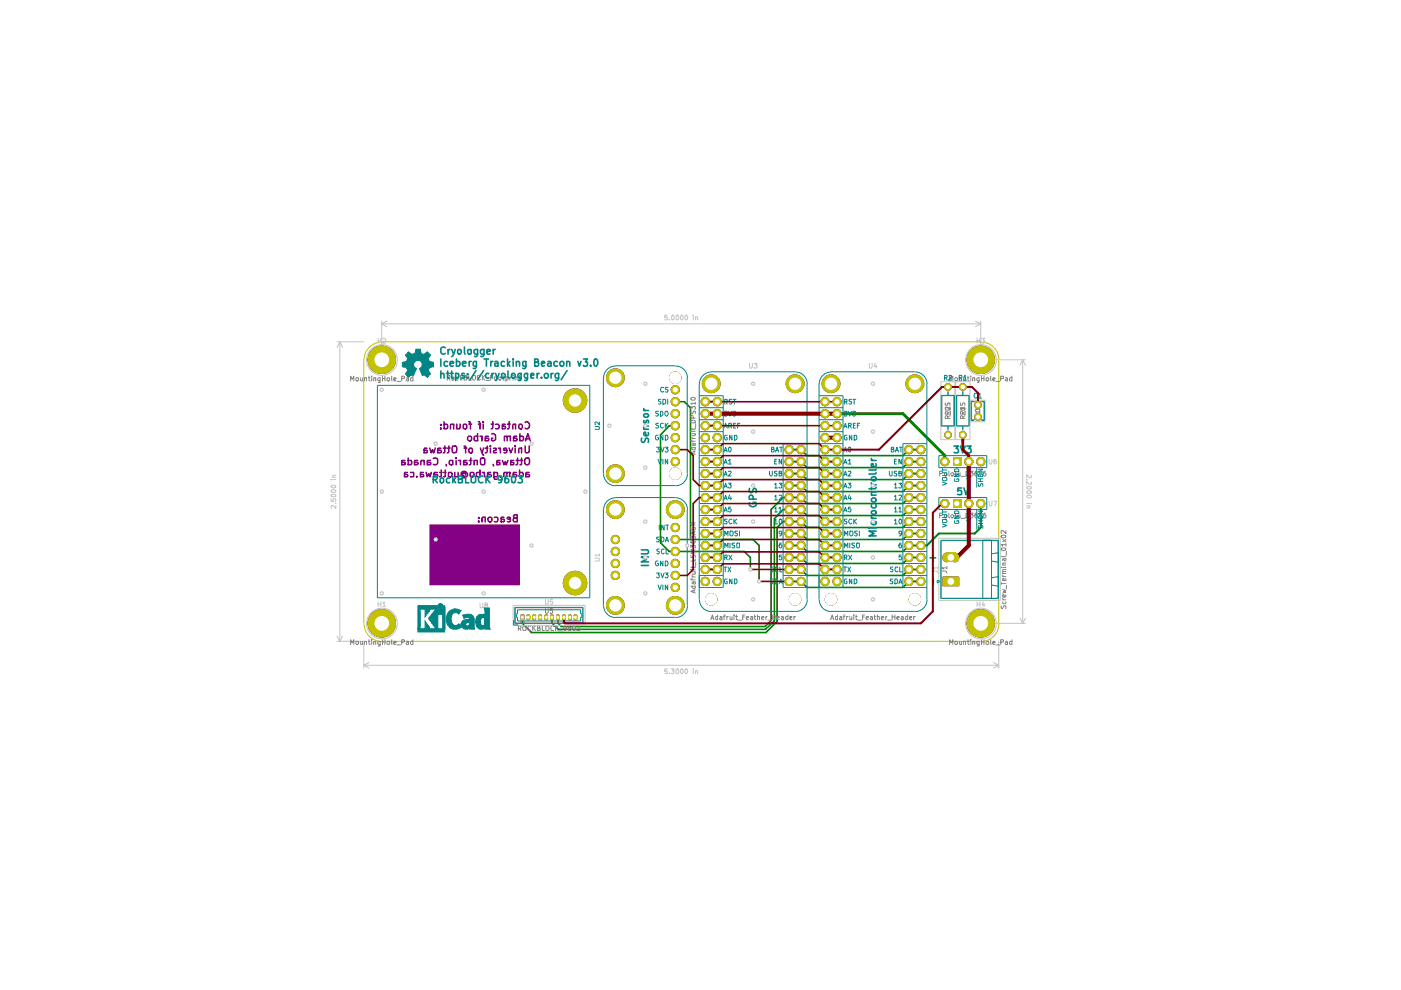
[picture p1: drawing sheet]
<svg xmlns="http://www.w3.org/2000/svg" width="297mm" height="210mm" viewBox="0 0 297 210" stroke-linecap="round" stroke-linejoin="round" font-family="sans-serif">
<g fill="none" stroke="#840084" stroke-width=".34">
<path d="M85.2 98h.7v.2l-.2 .4-.5-.1M85.9 97.6h-.6l-.1 1M86.5 97.6h.6l.2 .3-.1 .6h-.7M86.5 97.1v1.5M87.9 98h.7v.2l-.2 .4-.5-.1M88.6 97.6h-.6l-.1 1M89.9 95.4h.5l.2 .3-.2 .3-.5-.1M89.9 97.7l-.6-.1-.1 1M89.9 97.6v1M90.5 95.1h-.5l-.1 .9M90.6 98h.7l.1 .2-.3 .4-.5-.1M91.1 95l.3 1 .3-.7 .2 .7 .4-1"/>
<path d="M91.3 97.6h-.6l-.1 1M91.9 97.2l.6-.1 .3 .4-.1 .9-.4 .2-.4-.1M92.8 95.4h.5l.3 .3-.3 .3-.5-.1M93.5 90.8v.1M93.5 90v.2M93.5 95.1h-.6l-.1 .9M93.6 99.7v1.2l-.1 .2h-.3M94 95h.6M94.1 90h.6l.2 .7a.52 .52 0 0 1-.8 .1M94.1 89.4v1.5M94.3 94.6v1.2l-.3 .2M94.4 99.7v1.2l-.1 .2h-.2"/>
<path d="M94.6 98.5l.1 .3M94.8 95h.6M95.2 94.6v1.2l-.4 .2M95.3 97.7h.7v.8h-.7zM96 94.6h.6a.9 .9 0 0 1-.2 1.4l-.5-.2-.1-.8zM96.2 90.1l-.2-.2-.4 .1-.1 .9M96.2 89.9v1M96.7 97.1v.1M96.7 97.6v1M96.9 89.9v1M97.2 97.6h.3l.1 .3M97.5 89.9v.9l-.4 .1-.2-.1"/>
<path d="M97.6 97.6v1M98.2 90.1l.3-.2 .4 .2 .1 .6-.3 .2-.5-.1zM98.3 98h.7l.1 .2-.3 .4-.5-.1M98.4 94.6h.3v1.4M98.4 95h.6M99 97.6h-.6l-.1 1M99.2 92.6l.3-.1h.3l.2 .7a.47 .47 0 0 1-.4 .3 .47 .47 0 0 1-.5-.3zM99.4 89.4l.3 .3v1.2M99.4 89.9h.6M99.5 95.2l.2-.2 .4 .1v.8h-.6zM99.5 97.6h.6M99.8 97.1v1.3l-.3 .2"/>
<path d="M101.2 97.7l-.6-.1-.1 1M101.2 97.6v1M101.3 92.5h-.6l-.2 .7a.52 .52 0 0 0 .8 .2M101.3 91.9v1.6M101.4 89.4l.4 .3v1.2M101.4 89.9h.5M101.8 92.5l.4 .3M101.8 99.7v1.4h-.6l-.2-.3 .1-.6h.7M101.9 95l.5 1.4 .1 .1M102 97.1h.6l.2 .2v1.1l-.4 .2-.5-.2v-.8zM102.2 92.5v1M102.4 89.4v.2"/>
<path d="M102.4 89.9v1M102.5 95l-.3 1M102.9 92.9h.5l.2 .2-.2 .4-.5-.1M102.9 95h.6M103.3 94.6v1.2l-.4 .2M103.5 92.5h-.5l-.1 1M104 94.6v.1M104 95v1M104.1 89.9h.5M104.2 92a.55 .55 0 0 1 .9 .4l-.1 .9-.4 .2-.4-.1v-.5h.3M104.5 89.4v1.3l-.4 .2M104.6 98.5v.3"/>
<path d="M104.6 95.1l.5-.1 .1 .2-.1 .3-.5 .1v.3h.6M105.1 90l.5-.1 .2 .4v.4l-.2 .2-.5-.1M105.3 98h.7v.5h-.7M105.7 95l.3 .1 .1 .2M106 97.6h-.6l-.1 1M106.1 95v1M106.5 90.3h.4l.3 .3-.3 .3-.4-.1M106.5 97.6l.3 1 .3-.7 .3 .7 .3-1M107.1 90h-.6v.9M107.4 95.5l-.6-.1 .1-.4 .5 .1v.7l-.1 .2-.5-.1M107.5 92.7l-.1-.2h-.5v1M107.6 89.9h.6"/>
<path d="M107.9 89.4v1.3l-.3 .2M107.9 95l.4 1 .4-1M108.2 92.6l-.1-.1a.36 .36 0 0 0-.6 .2v.8M108.2 92.5v1M108.3 98h.6l.1 .2-.2 .4-.5-.1M108.9 92.9h.5l.2 .2-.2 .4-.5-.1M108.9 97.6h-.6v1M109.2 94.6v.1M109.2 95v1M109.3 90.1l-.2-.2-.3 .1-.1 .9M109.3 89.9v1M109.4 97.6h.6"/>
<path d="M109.6 92.5h-.6l-.1 1M109.7 97.1v1.3l-.3 .2M110.1 90.1l.1-.2 .5 .2v.6l-.2 .2h-.3l-.2-.2zM110.2 99.7v1.4h.5l.2-.3-.1-.6h-.6M110.2 92.5h.6l.2 .7a.52 .52 0 0 1-.8 .2M110.2 91.9v1.6M110.2 97.6h.6M110.6 95.2l-.2-.2-.3 .1-.1 .9M110.6 97.1v1.4l-.4 .1M110.6 95v1M111.3 89.6l.1-.1a.7 .7 0 0 1 .9 .7 .7 .7 0 0 1-.9 .6h-.1M111.3 94.6v1.2l.3 .2h.3l.3-.2v-1.2"/>
<path d="M111.3 97.3l.2-.2h.5a.96 .96 0 0 1-.1 1.5 .57 .57 0 0 1-.6-.6zM111.4 93.5l.5-1.6 .5 1.6M111.5 93h.8M86.4 100.2h-.5l-.1 .1v.8h.6v-.3l-.1-.2-.5-.1M87 100.2h.7v.8l-.7 .1M88.4 101v.1M89.7 100.2h-.5v.9h.5l.1-.3-.6-.3M90.3 100.2l.3 .9 .3-.7 .3 .7 .2-.9M92.7 100.2h-.6l-.1 .1v.8h.7v-.4l-.7-.2M93.2 100.2h.5M94.1 100.2h.5M95.1 100.2h.7v.6l-.1 .3-.6-.1z"/>
<path d="M96.4 100.2v.9M97.1 100.2l-.1 .9-.6-.1M98.1 100.4l.2-.2 .4 .2-.1 .5-.3 .1-.2-.2M98.1 100.2l-.1 .7-.2-.1v-.5a.7 .7 0 0 1 .9-.3l.4 .3v.6l-.4 .4h-.3l-.5-.2M99.7 100.2h.7l.1 .6-.2 .3-.6-.1zM101.5 110.5v.2M101.5 109.7v.1M102.3 100.2h.2l.2 .2M102.7 100.2v.9M102.9 109.8l-.3-.2-.4 .2v.9M102.9 109.6v1.1M103.5 109.9a.47 .47 0 0 1 .4-.3 .47 .47 0 0 1 .4 .3v.4l-.3 .4-.5-.2z"/>
<path d="M104.1 100.2h-.6l-.1 .1v.8h.7v-.4l-.7-.2M104.7 101.1l.7-.1 .1-.6-.2-.2h-.6v1.1l.2 .3h.5M104.8 109.7l.5-.1 .3 .3v.4l-.3 .4-.5-.1M106.1 101v.1M106.3 110l.6 .2-.1 .4h-.5M106.8 109.7h-.5v1M107.4 100.3v-.1h-.5l-.1 .9M108.1 100.2h-.6l-.1 .9M108.1 100.2v.9M108.2 110.2l-.7-.2 .2-.4h.3l.2 .2v.6l-.2 .3-.4-.1M109.1 109.8l-.2 .2a.45 .45 0 0 0 .2 .7h.5v-1.6l-.6 .1v.6h.6M109.5 100.2h-.6l-.1 .1v.8h.7v-.4l-.7-.2"/>
<path d="M112.2 100.2h-.6l-.1 .1v.8h.7v-.4l-.7-.2"/>
</g>
<path d="M91.1 111.3h19.1v12.7h-19.1z" fill="#840084"/>
<path d="M91.1 111.3h19.1v12.7h-19.1z" fill="none" stroke="#840084" stroke-width=".21"/>
<g fill="#848400">
<path d="M199.9 122.3h3.4l.1 1.9-3.5 .1z"/>
<path d="M200 117.6l.8-.4v2a1.04 1.04 0 0 1-.9-.5 1.04 1.04 0 0 1 .1-1.1z"/>
<path d="M202.4 117.2a1.04 1.04 0 0 1 1 1 1.04 1.04 0 0 1-1 1z"/>
<path d="M200.8 117.2h1.6v2h-1.6z"/>
<path d="M202 105.9h1.8v1.8h-1.8z"/>
<path d="M203.6 81.5l.5-.3v1.6a.8 .8 0 0 1-.7-.5 .8 .8 0 0 1 .2-.8z"/>
<path d="M204.1 81.2a.8 .8 0 0 1 .8 .8 .8 .8 0 0 1-.8 .8z"/>
<path d="M201 91.4a.8 .8 0 0 1 .8 .8 .8 .8 0 0 1-.8 .8z"/>
<path d="M200.4 91.6l.6-.2v1.6a.8 .8 0 0 1-.7-.5 .8 .8 0 0 1 .1-.9z"/>
<path d="M202 97h1.8v1.8h-1.8z"/>
<path d="M121.7 130.4l.4-.1 .3 .3h-.8z"/>
<path d="M121.6 131.1h.8l-.1 .3-.4 .1z"/>
<path d="M121.7 130.6h.7v.5h-.7z"/>
<path d="M120.5 130.4l.4-.1 .3 .3h-.8z"/>
<path d="M120.4 131.1h.8l-.1 .3-.4 .1z"/>
<path d="M120.4 130.6h.8v.5h-.8z"/>
<path d="M119.2 130.4l.5-.1 .2 .3h-.8z"/>
<path d="M119.1 131.1h.8v.3l-.5 .1z"/>
<path d="M119.1 130.6h.9v.5h-.9z"/>
<path d="M118 130.4l.4-.1 .3 .3h-.8z"/>
<path d="M117.9 131.1h.8l-.1 .3-.4 .1z"/>
<path d="M117.9 130.6h.8v.5h-.8z"/>
<path d="M116.7 130.4l.4-.1 .3 .3h-.8z"/>
<path d="M116.6 131.1h.8l-.1 .3-.4 .1z"/>
<path d="M116.7 130.6h.7v.5h-.7z"/>
<path d="M115.5 130.4l.4-.1 .3 .3h-.8z"/>
<path d="M115.4 131.1h.8l-.1 .3-.4 .1z"/>
<path d="M115.4 130.6h.8v.5h-.8z"/>
<path d="M114.2 130.4l.5-.1 .3 .3h-.8z"/>
<path d="M114.2 131.1h.8l-.1 .3-.5 .1z"/>
<path d="M114.1 130.6h.9v.5h-.9z"/>
<path d="M113 130.4l.4-.1 .3 .3h-.8z"/>
<path d="M112.9 131.1h.8l-.1 .3-.4 .1z"/>
<path d="M112.9 130.6h.8v.5h-.8z"/>
<path d="M111.7 130.4l.4-.1 .3 .3h-.8z"/>
<path d="M111.6 131.1h.8l-.1 .3-.4 .1z"/>
<path d="M111.7 130.6h.7v.5h-.7z"/>
<path d="M110.4 130.3h.8l-.1 1.3-.7-.1z"/>
<circle cx="150.8" cy="81.4" r="1.99"/>
<circle cx="168.6" cy="81.4" r="1.99"/>
<circle cx="152.1" cy="87.7" r=".97"/>
<circle cx="152.1" cy="85.2" r=".97"/>
<circle cx="169.8" cy="95.3" r=".97"/>
<circle cx="169.8" cy="97.9" r=".97"/>
<circle cx="169.8" cy="100.4" r=".97"/>
<circle cx="167.3" cy="97.9" r=".97"/>
<circle cx="167.3" cy="100.4" r=".97"/>
<circle cx="167.3" cy="95.3" r=".97"/>
<circle cx="149.5" cy="97.9" r=".97"/>
<circle cx="149.5" cy="100.4" r=".97"/>
<circle cx="152.1" cy="97.9" r=".97"/>
<circle cx="152.1" cy="100.4" r=".97"/>
<circle cx="152.1" cy="95.3" r=".97"/>
<circle cx="149.5" cy="85.2" r=".97"/>
<circle cx="149.5" cy="87.7" r=".97"/>
<circle cx="149.5" cy="90.3" r=".97"/>
<circle cx="152.1" cy="92.8" r=".97"/>
<circle cx="152.1" cy="90.3" r=".97"/>
<circle cx="169.8" cy="103" r=".97"/>
<circle cx="169.8" cy="105.5" r=".97"/>
<circle cx="169.8" cy="108" r=".97"/>
<circle cx="167.3" cy="105.5" r=".97"/>
<circle cx="167.3" cy="103" r=".97"/>
<circle cx="167.3" cy="108" r=".97"/>
<circle cx="150.8" cy="127.1" r="1.31"/>
<circle cx="168.6" cy="127.1" r="1.31"/>
<circle cx="149.5" cy="123.3" r=".97"/>
<circle cx="169.8" cy="123.3" r=".97"/>
<circle cx="152.1" cy="123.3" r=".97"/>
<circle cx="167.3" cy="123.3" r=".97"/>
<circle cx="149.5" cy="115.7" r=".97"/>
<circle cx="149.5" cy="118.2" r=".97"/>
<circle cx="149.5" cy="120.7" r=".97"/>
<circle cx="152.1" cy="120.7" r=".97"/>
<circle cx="152.1" cy="118.2" r=".97"/>
<circle cx="169.8" cy="115.7" r=".97"/>
<circle cx="169.8" cy="118.2" r=".97"/>
<circle cx="167.3" cy="115.7" r=".97"/>
<circle cx="167.3" cy="118.2" r=".97"/>
<circle cx="167.3" cy="120.7" r=".97"/>
<circle cx="149.5" cy="110.6" r=".97"/>
<circle cx="149.5" cy="113.1" r=".97"/>
<circle cx="152.1" cy="115.7" r=".97"/>
<circle cx="152.1" cy="110.6" r=".97"/>
<circle cx="152.1" cy="113.1" r=".97"/>
<circle cx="169.8" cy="110.6" r=".97"/>
<circle cx="169.8" cy="113.1" r=".97"/>
<circle cx="167.3" cy="110.6" r=".97"/>
<circle cx="167.3" cy="113.1" r=".97"/>
<circle cx="177.5" cy="113.1" r=".97"/>
<circle cx="177.5" cy="110.6" r=".97"/>
<circle cx="177.5" cy="108" r=".97"/>
<circle cx="177.5" cy="115.7" r=".97"/>
<circle cx="174.9" cy="115.7" r=".97"/>
<circle cx="174.9" cy="113.1" r=".97"/>
<circle cx="174.9" cy="110.6" r=".97"/>
<circle cx="174.9" cy="108" r=".97"/>
<circle cx="192.7" cy="110.6" r=".97"/>
<circle cx="192.7" cy="108" r=".97"/>
<circle cx="192.7" cy="105.5" r=".97"/>
<circle cx="195.2" cy="110.6" r=".97"/>
<circle cx="195.2" cy="108" r=".97"/>
<circle cx="192.7" cy="118.2" r=".97"/>
<circle cx="192.7" cy="123.3" r=".97"/>
<circle cx="177.5" cy="118.2" r=".97"/>
<circle cx="177.5" cy="123.3" r=".97"/>
<circle cx="192.7" cy="113.1" r=".97"/>
<circle cx="192.7" cy="115.7" r=".97"/>
<circle cx="195.2" cy="115.7" r=".97"/>
<circle cx="195.2" cy="113.1" r=".97"/>
<circle cx="169.8" cy="120.7" r=".97"/>
<circle cx="177.5" cy="120.7" r=".97"/>
<circle cx="174.9" cy="123.3" r=".97"/>
<circle cx="174.9" cy="120.7" r=".97"/>
<circle cx="174.9" cy="118.2" r=".97"/>
<circle cx="176.2" cy="127.1" r="1.31"/>
<circle cx="192.7" cy="120.7" r=".97"/>
<circle cx="195.2" cy="123.3" r=".97"/>
<circle cx="195.2" cy="120.7" r=".97"/>
<circle cx="195.2" cy="118.2" r=".97"/>
<circle cx="194" cy="127.1" r="1.31"/>
<circle cx="207.9" cy="132.2" r="3"/>
<circle cx="195.2" cy="105.5" r=".97"/>
<circle cx="200.3" cy="106.8" r=".97"/>
<circle cx="205.4" cy="106.8" r=".97"/>
<circle cx="207.9" cy="106.8" r=".97"/>
<circle cx="192.7" cy="100.4" r=".97"/>
<circle cx="192.7" cy="103" r=".97"/>
<circle cx="192.7" cy="97.9" r=".97"/>
<circle cx="195.2" cy="103" r=".97"/>
<circle cx="195.2" cy="100.4" r=".97"/>
<circle cx="177.5" cy="85.2" r=".97"/>
<circle cx="177.5" cy="90.3" r=".97"/>
<circle cx="177.5" cy="87.7" r=".97"/>
<circle cx="174.9" cy="90.3" r=".97"/>
<circle cx="174.9" cy="87.7" r=".97"/>
<circle cx="176.2" cy="81.4" r="1.99"/>
<circle cx="174.9" cy="85.2" r=".97"/>
<circle cx="177.5" cy="105.5" r=".97"/>
<circle cx="177.5" cy="103" r=".97"/>
<circle cx="177.5" cy="100.4" r=".97"/>
<circle cx="177.5" cy="97.9" r=".97"/>
<circle cx="174.9" cy="105.5" r=".97"/>
<circle cx="174.9" cy="103" r=".97"/>
<circle cx="174.9" cy="100.4" r=".97"/>
<circle cx="174.9" cy="97.9" r=".97"/>
<circle cx="177.5" cy="95.3" r=".97"/>
<circle cx="177.5" cy="92.8" r=".97"/>
<circle cx="174.9" cy="95.3" r=".97"/>
<circle cx="174.9" cy="92.8" r=".97"/>
<circle cx="192.7" cy="95.3" r=".97"/>
<circle cx="195.2" cy="97.9" r=".97"/>
<circle cx="195.2" cy="95.3" r=".97"/>
<circle cx="200.3" cy="97.9" r=".97"/>
<circle cx="194" cy="81.4" r="1.99"/>
<circle cx="207.9" cy="76.3" r="3"/>
<circle cx="207.3" cy="88.4" r=".8"/>
<circle cx="207.3" cy="85.9" r=".8"/>
<circle cx="201" cy="82" r=".8"/>
<circle cx="204.1" cy="92.2" r=".8"/>
<circle cx="207.9" cy="97.9" r=".97"/>
<circle cx="205.4" cy="97.9" r=".97"/>
<circle cx="121.9" cy="84.9" r="2.58"/>
<circle cx="130.5" cy="108" r="1.99"/>
<circle cx="130.5" cy="100.4" r="1.99"/>
<circle cx="143.2" cy="100.4" r="1.31"/>
<circle cx="143.2" cy="97.9" r=".97"/>
<circle cx="130.5" cy="80.1" r="1.99"/>
<circle cx="149.5" cy="103" r=".97"/>
<circle cx="149.5" cy="105.5" r=".97"/>
<circle cx="149.5" cy="108" r=".97"/>
<circle cx="152.1" cy="103" r=".97"/>
<circle cx="152.1" cy="108" r=".97"/>
<circle cx="152.1" cy="105.5" r=".97"/>
<circle cx="130.5" cy="128.4" r="1.99"/>
<circle cx="80.9" cy="132.2" r="3"/>
<circle cx="80.9" cy="76.3" r="3"/>
<circle cx="121.9" cy="123.6" r="2.58"/>
<circle cx="130.5" cy="122" r=".97"/>
<circle cx="130.5" cy="119.5" r=".97"/>
<circle cx="130.5" cy="116.9" r=".97"/>
<circle cx="130.5" cy="114.4" r=".97"/>
<circle cx="143.2" cy="108" r="1.99"/>
<circle cx="143.2" cy="128.4" r="1.99"/>
<circle cx="143.2" cy="114.4" r=".97"/>
<circle cx="143.2" cy="111.8" r=".97"/>
<circle cx="143.2" cy="124.5" r=".97"/>
<circle cx="143.2" cy="122" r=".97"/>
<circle cx="143.2" cy="119.5" r=".97"/>
<circle cx="143.2" cy="116.9" r=".97"/>
<circle cx="149.5" cy="92.8" r=".97"/>
<circle cx="149.5" cy="95.3" r=".97"/>
<circle cx="143.2" cy="90.3" r=".97"/>
<circle cx="143.2" cy="92.8" r=".97"/>
<circle cx="143.2" cy="95.3" r=".97"/>
<circle cx="143.2" cy="80.1" r="1.31"/>
<circle cx="143.2" cy="87.7" r=".97"/>
<circle cx="143.2" cy="85.2" r=".97"/>
<circle cx="143.2" cy="82.6" r=".97"/>
</g>
<g fill="none" stroke="#008400" stroke-width=".34">
<path d="M143.2 90.3h-1.3l-1.9 1.9v22.9l1.9 1.8h15.9l1.3 1.3v2.5M143.2 85.2h1.9l1.3 1.2v28M169.8 95.3l1.3 1.3h20.3l1.3-1.3M169.8 97.9l1.3 1.2h20.3l1.3-1.2M143.2 114.4h16.5l1.3 1.3v7.6M167.3 110.6h-1.3l-1.2 1.2v19.9l-2.4 2.4h-49.7l-2-1.9v-1.3M167.3 108h-1.3l-1.8 2v21.7l-1.9 1.7h-43.9l-1.4-1.3v-1.2M167.3 105.5h-1.3l-2.5 2.5v23.6l-1.3 1.2h-43.2l-.7-.7v-1.2M169.8 118.2l1.3 1.3h20.3l1.3-1.3M169.8 115.7l1.3 1.2h20.3l1.3-1.2M169.8 100.4l1.3 1.3h20.3l1.3-1.3M169.8 103l1.3 1.2h20.3l1.3-1.2"/>
<path d="M169.8 105.5l1.3 1.3h20.3l1.3-1.3M169.8 113.1l1.3 1.3h20.3l1.3-1.3M169.8 110.6l1.3 1.2h20.3l1.3-1.2M169.8 108l1.3 1.3h20.3l1.3-1.3M169.8 120.7l1.3 1.3h20.3l1.3-1.3M169.8 123.3l1.3 1.2h20.3l1.3-1.2"/>
</g>
<g fill="none" stroke="#008400" stroke-width=".42">
<path d="M167.3 95.3h2.5M167.3 97.9h2.5M192.7 95.3h2.5M192.7 97.9h2.5M167.3 100.4h2.5M167.3 103h2.5M167.3 118.2h2.5M167.3 113.1h2.5M167.3 115.7h2.5M167.3 110.6h2.5M167.3 108h2.5M167.3 105.5h2.5"/>
<path d="M192.7 100.4h2.5M192.7 103h2.5M192.7 118.2h2.5M192.7 113.1h2.5M192.7 110.6h2.5M192.7 108h2.5M192.7 105.5h2.5M207.9 106.8v5l-1.2 1.3h-7.6l-2.6 2.6h-3.8M167.3 120.7h2.5M167.3 123.3h2.5M192.7 120.7h2.5M192.7 123.3h2.5"/>
</g>
<path d="M177.5 87.7h13.9l8.9 8.9v1.3" fill="none" stroke="#008400" stroke-width=".59"/>
<path d="M77.1 76.3v55.9M80.9 72.5h127M81 72.5a3.8 3.8 0 0 0-3.8 3.8M208 72.5a3.8 3.8 0 0 1 3.8 3.8M211.8 76.3v55.9M77.2 132.2a3.8 3.8 0 0 0 3.8 3.8M80.9 136h127M211.8 132.2a3.8 3.8 0 0 1-3.8 3.8" fill="none" stroke="#c2c200" stroke-width=".21"/>
<g fill="none" stroke="#c2c2c2" stroke-width=".21">
<path d="M71.5 72.5h5.6M72.1 72.5v63.5M72.1 72.5l.5 1.2M72.1 72.5l-.6 1.2M80.2 71.7v1M80.2 72.2h.6M80.8 71.7v1M80.9 68.7h127M80.9 68.1v8.2M80.9 68.7l1.1 .6M81.2 71.9l.1-.2h.2l.3 .4-.7 .6h.7M82 68.1l-1.1 .6"/>
<path d="M141.5 66.8h-.5v.5h.5l-.1 .5-.4-.1M141.9 67.7v.1M142.5 66.9l.2-.1 .2 .3-.1 .7h-.3l-.1-.2zM143.4 66.9l.2-.1a.66 .66 0 0 1 .2 1h-.4l-.1-.2zM144.5 66.8a.53 .53 0 0 1 .4 .5 .53 .53 0 0 1-.5 .5l-.1-.6zM145.5 66.8a.53 .53 0 0 1 .3 .5 .53 .53 0 0 1-.4 .5l-.2-.6zM147 66.8v.2M147 67.1v.7M147.5 67.2l.2-.1 .2 .2v.5M147.5 67.1v.7M158.9 77v.8l.2 .3h.2l.2-.3v-.8M159.9 77h.6l-.3 .4 .3 .2v.2l-.2 .3-.4-.2"/>
<path d="M184.3 77v.8l.2 .3h.2l.2-.3v-.8M185.6 77l-.3 .7h.6M185.8 77.4v.7M206.8 68.1l1.1 .6M207.2 71.7v1M207.2 72.2h.6M207.8 71.7v1M207.9 68.1v8.2h9.5M207.9 68.7l-1.1 .6M208.1 71.7h.7l-.4 .4 .4 .2v.3l-.2 .1-.5-.1M216.8 76.3v55.9M216.8 76.3l-.6 1.2"/>
<path d="M216.8 76.3l.6 1.2M199.5 80.9h2.9v12.3h-2.9zM202.6 80.9h3.1v12.3h-3.1zM205.7 84.8h3.2v4.6h-3.2zM209.7 97.4v.7l.2 .3h.2l.2-.3v-.7M211.2 97.4h-.3l-.2 .2v.6l.4 .2 .2-.3v-.2l-.2-.2-.4 .2M70.2 105.7v.6h.5l-.1-.5 .5-.1v.6M70.2 105l.2-.2h.6l.2 .4-.2 .1h-.6zM70.2 104.1a.58 .58 0 0 1 1 0l-.2 .3h-.6zM70.2 101.7h.1M70.3 103a.58 .58 0 0 1 .9 .2 .58 .58 0 0 1-1-.1zM70.5 101.7h.7"/>
<path d="M70.5 101.2h.7M71.1 106.8h.1M71.2 107.2v.6l-.6-.6h-.3v.6M71.2 100.8h-.5l-.2 .1 .1 .3M126.2 118.4h.7l.2 .1-.1 .5h-.8M127.1 117.7h-.9l.2 .2M127.1 117.4v.5M199.1 114.1h13v13.2h-13zM209.7 106.3v.7l.2 .3h.2l.2-.3v-.7M210.7 106.3h.6l-.4 1M217.7 101.8h.1M217.7 105.2a.58 .58 0 0 1 1 .1l-.2 .3h-.7z"/>
<path d="M217.7 106.8h.7M217.7 107.3h.7M217.8 103.2a.58 .58 0 0 1 .9 .3 .58 .58 0 0 1-1-.1zM217.8 104.1a.58 .58 0 0 1 .9 .3 .58 .58 0 0 1-1-.1zM218.3 107.3l.1 .2-.2 .2h-.5M218.6 100.8l.1 .3-.3 .2-.7-.6v.6M218.6 102.2v.5h-.3l-.6-.6v.6M218.6 106.8h.1M71.5 136h5.6v5.6M71.5 134.9l.6 1.1M72.6 134.9l-.5 1.1M80.2 127.6v1"/>
<path d="M80.2 128.1h.6M80.8 127.6v1M81.2 127.9l.2-.3v1M81.2 128.6h.6M101.8 127.8v.8l.1 .3h.3l.2-.3v-.8M103 128.3l-.2-.1v-.3l.4-.1 .2 .3-.6 .3v.3l.2 .2 .4-.3-.3-.3M108.8 128.4h15.2v4.2h-15.2zM115.7 127.1v1h.5v-.2v-.8M117.2 127.1h-.5v.5h.5l-.1 .5-.4-.1M197.9 121.1h.6l.4 .4M198.9 120.4h-1l.2 .2M198.9 120.1v.5"/>
<path d="M207.2 128.1h.6M207.2 127.6v1M207.8 127.6v1M207.9 132.2h9.5M208.4 127.6l-.2 .7h.6M208.6 127.9v.7M211.8 136v5.6M216.2 131.1l.6 1.1M217.4 131.1l-.6 1.1M77.1 141.1h134.7M77.1 141.1l1.1 .5M78.2 140.5l-1.1 .6"/>
<path d="M141.5 141.8h-.5v.5h.5v.4h-.5M141.9 142.7v.1M142.3 141.8h.6l-.3 .4 .3 .1v.4h-.6M143.3 142l.4-.2a.58 .58 0 0 1-.1 1l-.3-.1zM144.4 141.9l.1-.1a.55 .55 0 0 1 .4 .5 .55 .55 0 0 1-.4 .5l-.2-.4zM145.3 141.9l.2-.1a.55 .55 0 0 1 .3 .5 .55 .55 0 0 1-.3 .5l-.3-.4zM147 141.8v.1M147 142.2v.6M147.5 142.2h.2l.2 .1v.5M147.5 142.2v.6M210.7 140.5l1.1 .6M211.8 141.1l-1.1 .5"/>
<circle cx="81" cy="76.3" r="3.3"/>
<circle cx="208" cy="76.3" r="3.3"/>
<circle cx="81" cy="132.2" r="3.3"/>
<circle cx="208" cy="132.2" r="3.3"/>
</g>
<g fill="none" stroke="#848484" stroke-width=".21">
<path d="M78.2 79.8v.8l.3 .2M78.8 79.8h.1M80.5 75.8v1M80.5 76.2h.5M81 75.8v1M81.1 79.8v1M81.4 75.9h.6v.3l-.6 .6h.6M81.6 79.8v1M83.1 79.8v1M87.5 79.8v1M95.8 79.9l.5 .1v.4l-.2 .2-.3-.3zM97.1 79.9l-.4 .1v.4l.2 .2 .2-.1"/>
<path d="M97.6 79.6v1M98 79.9l-.4 .4M99.4 79.6v1h.5M100.2 79.7h.6a.67 .67 0 0 1-.2 .9l-.4-.2zM101.9 79.7l-.5-.1a.5 .5 0 0 0-.2 .6 .5 .5 0 0 0 .6 .3l.1-.1M102.3 79.6v1M102.8 79.6l-.5 .5M104.5 79.6h-.5v1M104.9 79.9l.4 .1v.4l-.1 .2-.4-.3zM106.5 79.9h.4M106.7 79.6v.9l.2 .1M108.1 79.9v.7"/>
<path d="M108.5 79.9h-.3l-.1 .2M108.8 79.6v.1M108.8 79.9v.7M109.2 79.9v.7M110 79.9h.4M110.2 79.6v.8l.2 .2M205.2 79.8v.8l.3 .2M205.8 79.8h.1M207.5 76.2h.5M207.5 75.8v1M208 75.8v1M208.1 79.8v1"/>
<path d="M208.4 75.8h.6l-.3 .3 .3 .1v.4l-.1 .2h-.4l-.1-.2M208.6 79.8v1M210.1 79.8v1M214.5 79.8v1M74.3 80.8v-1l.4 .6 .3-.6v1M75.5 80.1h.4l.1 .2-.1 .4-.2 .1-.3-.2zM76.5 80.1v.6h.4M76.9 80.1v.7M77.3 80.2l.4-.1v.7M77.3 80.1v.7M78.1 80.1h.4M78.8 80.1v.7"/>
<path d="M79.2 80.2l.5-.1v.7M79.2 80.1v.7M80.6 80.7l-.3 .1-.2-.2v-.3l.2-.2h.3v.9h-.4M81.1 80.3h.5M82 80.3l.2-.2h.3l.1 .5-.2 .2-.3-.1zM83.5 80.4l.5-.1-.1-.2h-.3l-.1 .2v.3l.2 .2 .2-.1M84.2 80.9h.7M85.2 80.3h.5l.1-.4-.2-.1h-.4v1M86.2 80.1h.3l.1 .7M86.6 80.3h-.3l-.2 .2 .2 .3 .3-.1M87.5 80.1h-.4l-.1 .2v.3l.2 .2 .3-.1M94.8 80.1l.5-.1v-.4h-.5v1"/>
<path d="M95.1 80.1l.3 .5M97.7 80.2l.3 .4M98.4 80h.4l.1-.3-.5-.1v1h.4l.2-.3-.3-.3M102.4 80l.4 .6M103 80.7h.8M104 80h.3M105.7 80l.5-.1 .1 .4-.2 .3-.4-.2zM107.3 80.5l.2 .1 .2-.2-.1-.5h-.3v1M109.2 80l.4-.1v.7M146.5 94.9h.9v.4h-.6v-.4M146.5 93.3l.1 .3h.8M146.5 91.4h.1"/>
<path d="M146.5 89.2l.4-.1 .4 .1 .1 .5h-.9zM146.5 87.1v.5l.1 .1 .3-.1 .1-.4h.4v.5M146.5 86.8v-.6l.3 .3 .1-.3h.4v.6M146.5 84.4a.52 .52 0 0 1 .5-.2 .52 .52 0 0 1 .4 .5l-.2 .1h-.6zM146.7 92.7l.3 .3M146.7 90.8v.3M146.7 93.3v.4M146.7 93h.7M146.7 91.9h.7M146.7 91.4h.7M147 94.1l.1 .4h.3v-.4h-.6v.4M147 88.6l-.1-.5h-.4v.5h.9"/>
<path d="M147.2 95.8v.5M147.3 91.9v.5h-.6M147.4 95.7l-.9 .3 .9 .4M147.4 90.8l-.1 .2h-.8M147.4 85.5h-.9l.2 .3M147.4 85.3v.5M147.5 89.9v.8M199.7 83.9h2.5v6.4h-2.5zM200.4 86.4h.9l.1 .2-.1 .4h-.9M200.5 85.4v.5h.3l.2-.5h.3v.5M200.9 87.8v-.4l-.4-.1-.1 .5h1M200.9 88.7v-.5l-.3-.1-.2 .6h1"/>
<path d="M201 82v1.9M201 90.3v1.9M201.2 99.9v.9l.1 .1M201.3 80.8v-1l.4 .6 .3-.6v1M201.4 86.3v.7l-.7-.7-.3 .2 .1 .4M201.4 87.3l-.5 .3M201.4 88.1l-.5 .4M201.5 87.2v.8M202.5 80.1h.4l.1 .2-.1 .4-.2 .1-.3-.2zM202.6 99.9l.1 1M202.9 83.9h2.5v6.4h-2.5zM203.5 80.1v.6h.4"/>
<path d="M203.6 86.4l1 .1-.1 .5h-.9M203.6 85.4l.1 .5h.3l.2-.5h.3l.1 .5M203.9 80.1v.7M204.1 87.8l-.1-.5-.4 .1v.4h1M204.1 88.7l-.1-.5h-.4v.5h1M204.1 82v1.9M204.1 90.3v1.9M204.3 80.2l.4-.1v.7M204.3 80.1v.7M204.6 86.6h-1l.3 .3M204.6 87.3l-.5 .3M204.6 86.3v.6"/>
<path d="M204.6 88.1l-.5 .4M204.6 87.2v.8M204.8 99.9h.3l.2 .3v.5l-.3 .2h-.2zM205.1 80.1h.4M205.7 99.9h.6l-.3 .3 .3 .2v.3l-.2 .2-.4-.1M205.8 80.1v.7M206 85.2h2.6v3.8h-2.6zM206.2 80.2l.5-.1v.7M206.2 80.1v.7M206.8 86.8v.2l.2 .4h.5l.3-.4-.1-.2M207 87.2v.4l.1 .2h.4l.2-.3-.1-.3M207.2 99.9h-.4l-.1 .4 .1 .5 .3 .1 .2-.5-.2-.2-.4 .2"/>
<path d="M207.5 99.9l.4 1 .3-1M207.6 80.7l-.3 .1-.2-.2v-.3l.2-.2h.3v.9h-.4M207.7 86.7h-.7l.1 .3M207.7 86.6v.4M208.1 80.3h.5M209 99.9h-.3l-.3 .4v.4l.5 .2 .1-.1v-.5l-.3-.1-.3 .2M209 80.3l.2-.2h.3l.1 .5-.2 .2-.3-.1zM210.5 80.4l.5-.1-.1-.2h-.3l-.1 .2v.3l.2 .2 .2-.1M211.2 80.9h.7M212.2 80.3h.5l.1-.4-.2-.1h-.4v1M213.2 80.1h.3l.1 .7M213.6 80.3h-.3l-.2 .2 .2 .3 .3-.1"/>
<path d="M214.5 80.1h-.4l-.1 .2v.3l.2 .2 .3-.1M146.5 117.7l.1 .5h.2l.3-.5h.2l.1 .5M146.5 116.2v-.6l.3 .3 .2-.3 .4 .1-.1 .5M146.5 114.7l.7-.1 .2 .1v.4h-.8h-.1zM146.5 114.3v-.7l.3 .4 .2-.4h.2l.2 .2-.1 .5M146.5 111.8l.1 .6h.4l.4-.1v-.5h-.4v.2M147 111.3l-.1-.5-.4 .1v.4h.9M147.2 112.8v.5M147.4 118.5v.5h-.9M147.4 116.6h-.9l.7 .3-.7 .4h.9M147.4 112.7l-.9 .3 .9 .4M147.4 110.8l-.4 .4"/>
<path d="M147.5 119.2v.8M199.2 109.3l.6-.1v-.3l-.6-.1v1M199.2 100.4l.6-.1v-.3l-.6-.1v1M199.6 114.6h12v12.2h-12zM200.2 109.2l.5-.1v.5l-.1 .2-.4-.2zM200.2 100.3l.5-.1v.5l-.1 .2-.4-.1zM201.2 108.8v.9l.1 .1M201.6 109.3l.2-.2h.3v.6l-.3 .1-.2-.2zM201.6 100.4l.2-.2h.3v.6l-.3 .1-.2-.2zM202.6 108.8l.1 1M203.1 109.1v.6l.3 .1 .1-.2M203.1 100.2v.6l.3 .1 .1-.1"/>
<path d="M203.5 100.2v.7M203.5 109.1v.7M203.8 109.9h.8M203.8 101h.8M204.8 108.8h.3l.2 .3v.5l-.3 .2h-.2zM205.7 108.8h.6l-.3 .3 .3 .2v.3l-.2 .2-.4-.2M207.2 108.8h-.4l-.1 .4 .1 .5 .3 .1 .2-.5-.2-.2-.4 .2M207.5 108.8l.4 1 .3-1M209 108.8h-.3l-.3 .4v.4l.5 .2 .1-.2v-.4l-.3-.1-.3 .2M212.3 116.3a.63 .63 0 0 1 1 .2 .54 .54 0 0 1-.6 .3 .54 .54 0 0 1-.4-.5zM212.3 113.6a.63 .63 0 0 1 1 .2 .54 .54 0 0 1-.6 .3 .54 .54 0 0 1-.4-.5zM212.6 119.8h.7"/>
<path d="M212.6 114.4l.7 .5M212.9 118.4v.4l.1 .2 .3-.2-.1-.4M213.3 119.4h-.7l.1 .4M213.3 118.4h-.6l-.1 .5M213.3 117.9l-.2 .1h-.8M213.3 115.5h-1l.2 .3M213.3 112.5v.6l-.6-.6-.4 .1v.5M213.3 115.2v.6M213.3 114.4l-.7 .5M213.4 116.9v.8M74.3 136.7v-1.1l.4 .7 .3-.7v1.1M75.5 136h.4l.1 .1-.1 .5-.2 .1-.3-.2z"/>
<path d="M76.5 136v.6h.4M76.9 136v.7M77.3 136.1l.4-.1v.7M77.3 136v.7M78.1 136h.4M78.2 135.6v.9l.3 .2M78.8 135.6v.1M78.8 136v.7M79.2 136.1l.5-.1v.7M79.2 136v.7M80.5 132.1h.5M80.5 131.7v1"/>
<path d="M80.6 136.6l-.3 .1-.2-.2v-.4l.2-.1h.3v.9h-.4M81 131.7v1M81.1 135.6v1.1M81.1 136.1h.5M81.4 131.9l.4-.2v1M81.4 132.7h.6M81.6 135.6v1.1M82 136.1l.2-.1h.3l.1 .5-.2 .2-.3-.1zM83.1 135.6v1.1M83.5 136.3l.5-.1-.1-.2h-.3l-.1 .1v.4l.2 .2 .2-.1M84.2 136.7h.7M85.2 136.1h.5l.1-.3-.2-.2h-.4v1.1"/>
<path d="M86.2 136h.3l.1 .7M86.6 136.2h-.3l-.2 .2 .2 .3 .3-.1M87.5 136h-.4l-.1 .1v.4l.2 .2 .3-.1M87.5 135.6v1.1M109.3 128.9h14.2v3.2h-14.2zM109.9 133.3l.5-.1 .1-.3-.2-.2h-.4v1M110.2 133.3l.3 .4M110.3 132.1l.4-.8 .6 .8M111.1 132.7l.4 .1v.8h-.6a.67 .67 0 0 1 .2-.9zM112.5 132.8l-.2-.1-.4 .2 .1 .7h.5M112.9 132.7v1M113.1 133.2l.4 .5"/>
<path d="M113.5 132.7l-.6 .6M114 133.2l.5-.1-.2-.4h-.3v1h.5l.1-.4-.3-.1M115 132.7v1h.4M115.7 129v.9l.1 .1 .4-.2v-.8M115.7 132.8l.5-.1a.66 .66 0 0 1 0 1l-.5-.1zM117.2 129h-.5v.5h.5v.4l-.2 .1h-.2l-.1-.1M117.3 132.8l-.1-.1a.61 .61 0 0 0-.3 1l.4-.1M117.8 132.7v1M117.9 133.2l.5 .5M118.4 132.7l-.6 .6M118.5 133.8h.8M120.1 133.2l-.2 .1h-.4v-.5l.2-.1 .4 .1v.6l-.2 .3h-.3"/>
<path d="M121 132.7a.64 .64 0 0 0-.4 1h.4l.1-.4-.3-.2-.3 .2M121.5 132.8l.2-.1a.53 .53 0 0 1 .3 .5 .53 .53 0 0 1-.4 .5l-.2-.4zM122.3 132.7h.6l-.3 .4 .3 .1v.4h-.6M146.5 124.3h.9v.3l-.4 .2-.3-.3 .1-.2M146.5 122.7l.1 .2h.8M146.5 120.8h.1M146.7 122l.3 .3M146.7 120.1v.4M146.7 122.7v.3M146.7 122.3h.7M146.7 121.2h.7M146.7 120.8h.7"/>
<path d="M147 123.4l.1 .4h.3v-.4h-.5l-.2 .1 .1 .3M147.2 125.1v.5M147.3 121.2v.6h-.6M147.4 125.1l-.9 .3 .9 .3M147.4 120.1v.2h-.9M150.7 131.4l.3-1 .4 1M150.8 131.1h.5M152.1 130.7l-.4 .1v.4l.2 .2 .2-.1M152.1 130.4v1M152.7 130.7l.4 .1v.6M153.1 130.9l-.5 .2 .1 .3 .4-.1M153.4 130.7h.4"/>
<path d="M153.8 130.4l-.3 .1v.9M154.1 130.7v.7M154.4 130.7h-.2l-.1 .2M154.8 130.7v.6l.2 .1 .2-.2M155.2 130.7v.7M155.6 130.4v.1M155.6 130.7v.7M156 130.7h.4M156.1 130.4v.9l.3 .1M156.5 131.5h.7M157.5 130.8h.3M157.9 130.4h-.4v1"/>
<path d="M158.2 131.1l.5-.2v-.2l-.5 .1v.4l.2 .2 .3-.1M159.2 130.7l.4 .1v.6M159.6 130.9l-.5 .2 .2 .3 .3-.1M159.9 130.7h.4M160 130.4v.8l.3 .2M160.6 130.8l.4-.1v.7M160.6 130.4v1M161.5 131.1l.5-.2-.1-.2-.4 .1v.4l.1 .2 .3-.1M162.4 130.7v.7M162.6 130.7l-.2 .2M162.8 131.5h.8M163.7 130.8h.6"/>
<path d="M163.7 130.4v1M164.3 130.4v1M164.8 131.1l.5-.2-.1-.2-.4 .1v.4l.1 .2 .3-.1M165.7 130.7l.4 .1v.6M166.1 130.9l-.5 .2 .2 .3 .3-.1M167 130.7h-.4l-.1 .2 .2 .5 .3-.1M167 130.4v1M167.5 131.1l.4-.2v-.2h-.4v.6h.4M168.3 130.7v.7M168.7 130.7h-.3l-.1 .2M176.1 131.4l.3-1 .4 1M176.2 131.1h.5"/>
<path d="M177.5 130.7l-.4 .1v.4l.2 .2 .2-.1M177.5 130.4v1M178.1 130.7l.4 .1v.6M178.5 130.9l-.5 .2 .1 .3 .4-.1M178.8 130.7h.4M179.2 130.4l-.3 .1v.9M179.5 130.7v.7M179.8 130.7h-.2l-.1 .2M180.2 130.7v.6l.2 .1 .2-.2M180.6 130.7v.7M181 130.4v.1M181 130.7v.7"/>
<path d="M181.4 130.7h.4M181.5 130.4v.9l.3 .1M181.9 131.5h.7M182.9 130.8h.3M183.3 130.4h-.4v1M183.6 131.1l.5-.2v-.2l-.5 .1v.4l.2 .2 .3-.1M184.6 130.7l.4 .1v.6M185 130.9l-.5 .2 .2 .3 .3-.1M185.3 130.7h.4M185.4 130.4v.8l.3 .2M186 130.8l.4-.1v.7M186 130.4v1"/>
<path d="M186.9 131.1l.5-.2-.1-.2-.4 .1v.4l.1 .2 .3-.1M187.8 130.7v.7M188 130.7l-.2 .2M188.2 131.5h.8M189.1 130.8h.6M189.1 130.4v1M189.7 130.4v1M190.2 131.1l.5-.2-.1-.2-.4 .1v.4l.1 .2 .3-.1M191.1 130.7l.4 .1v.6M191.5 130.9l-.5 .2 .2 .3 .3-.1M192.4 130.7h-.4l-.1 .2 .2 .5 .3-.1M192.4 130.4v1"/>
<path d="M192.9 131.1l.4-.2v-.2h-.4v.6h.4M193.7 130.7v.7M194.1 130.7h-.3l-.1 .2M199.6 122.3l1.5 1-1.5 .9M199.7 121.1h.8l.2 .4M200.7 120.4h-1l.4 .2M200.7 120.1v.5M201.3 136.7v-1.1l.4 .7 .3-.7v1.1M202.5 136h.4l.1 .1-.1 .5-.2 .1-.3-.2zM203.5 136v.6h.4M203.9 136v.7M204.3 136.1l.4-.1v.7"/>
<path d="M204.3 136v.7M205.1 136h.4M205.2 135.6v.9l.3 .2M205.8 135.6v.1M205.8 136v.7M206.2 136.1l.5-.1v.7M206.2 136v.7M207.5 132.1h.5M207.5 131.7v1M207.6 136.6l-.3 .1-.2-.2v-.4l.2-.1h.3v.9h-.4M208 131.7v1M208.1 136.1h.5"/>
<path d="M208.1 135.6v1.1M208.6 135.6v1.1M208.7 131.6l-.3 .7h.7M209 132v.7M209 136.1l.2-.1h.3l.1 .5-.2 .2-.3-.1zM210.1 135.6v1.1M210.5 136.3l.5-.1-.1-.2h-.3l-.1 .1v.4l.2 .2 .2-.1M211.2 136.7h.7M212.2 136.1h.5l.1-.3-.2-.2h-.4v1.1M212.3 128.4v.5l.1 .1 .3-.1 .2-.5h.3v.6M212.3 120.3h.1M212.3 123.4v.6"/>
<path d="M212.3 123.7h1M212.6 127.6l.1 .4h.5v-.4M212.6 126.8l.2 .4M212.6 125l.7 .2-.5 .2 .5 .2-.7 .1M212.6 121.9v.3l.2 .1M212.6 127.2h.7M212.6 122.3h.7M212.6 121.6h.7M212.6 120.3h.7M213.2 136h.3l.1 .7M213.2 126.2l.1 .2-.2 .2h-.4l-.1-.4 .3-.1v.5M213.2 122.7v.4h-.6v-.4h.3v.4"/>
<path d="M213.3 121.2h-.6v.4M213.3 120.7h-.6v.5M213.4 124.1v.8M213.6 136.2h-.3l-.2 .2 .2 .3 .3-.1M214.5 136h-.4l-.1 .1v.4l.2 .2 .3-.1M214.5 135.6v1.1"/>
</g>
<path d="M95 129.8l.4-.3 1-.4 1.3 .4-.5 .7-.3-.3h-.7a1.82 1.82 0 0 0 .2 2.7l.7-.1a.23 .23 0 0 1 .3-.2 .23 .23 0 0 1 .1 .3l.2 .5-.7 .3a1.77 1.77 0 0 1-1.8-.5l-.4-.7a2.3 2.3 0 0 1 .2-2.4z" fill="#008484"/>
<path d="M95 129.8l.4-.3 1-.4 1.3 .4-.5 .7-.3-.3h-.7a1.82 1.82 0 0 0 .2 2.7l.7-.1a.23 .23 0 0 1 .3-.2 .23 .23 0 0 1 .1 .3l.2 .5-.7 .3a1.77 1.77 0 0 1-1.8-.5l-.4-.7a2.3 2.3 0 0 1 .2-2.4zM108.9 131.5v1h1M109.5 130.1v.8" fill="none" stroke="#008484" stroke-width=".21"/>
<g fill="none" stroke="#008484" stroke-width=".34">
<path d="M93.5 79.3l.2-.1h.4v1M93.5 76.1v1.5M93.5 78.7v1.5M94.4 73.7l-.3-.1-.5 .1v1.1a.53 .53 0 0 0 .8 .1M94.7 79.2h.5M94.9 76.7l-.5-.1-.3 .3v.4l.3 .3h.5M94.9 78.7v1.4l.3 .1M95 74.1v1M95.4 74.1l-.4 .2M95.4 77.1l.8-.1-.1-.3-.4-.1-.3 .2 .1 .8h.6M95.5 79.2h.6M95.8 78.7v1.4l.3 .1"/>
<path d="M95.8 74.1l.4 1M96.5 74.1l-.5 1.3-.2 .2M96.6 79.2h.4l.3 .2-.1 .7h-.6M96.6 79.2v1.5M96.8 76.7a.52 .52 0 0 1 .7 .2l-.1 .7h-.6M96.8 76.1v1.5M97.1 74.2l.4-.1 .3 .2v.5l-.3 .3h-.2l-.3-.3zM98 77.1l.8-.1-.1-.3-.4-.1-.3 .2 .1 .8h.6M98.5 73.6v1.2l.1 .3M98.5 79.2h-.5l-.1 .2 .1 .3 .6 .1-.1 .3h-.6M99.1 79.2v.2M99.2 74.2h.7l-.1 .8-.3 .1-.3-.2z"/>
<path d="M99.5 76.6v1M99.9 76.6l-.4 .3M100.9 78.6l-1.2 1.9M101 76.6v1.2l-.2 .3h-.5M101 76.7l-.4-.1-.3 .2v.7l.3 .1h.4M101.3 74.1v1.2l-.4 .3-.3-.1M101.3 74.2l-.5-.1-.3 .2 .2 .7h.6M102.5 78.6l-1.2 1.9M102.6 74.1v1.2l-.3 .3-.4-.1M102.6 74.2l-.4-.1-.3 .2 .1 .7h.6M102.6 76.1h.9M103.1 76.1v1.5"/>
<path d="M103.2 74.6l.8-.2-.1-.2-.4-.1-.3 .2 .1 .7h.6M103.6 79.2h-.4l-.2 .2v.6l.2 .2 .4-.1M104.1 76.6v1M104.3 79.2v1M104.5 76.6l-.4 .3M104.6 74.1v1M104.7 79.2l-.4 .2M104.9 76.7l.5-.1 .2 .2v.8M105 74.1l-.4 .2M105.1 79.2l.3 1M105.6 77l-.7 .1v.5h.7M105.8 79.2l-.5 1.3-.2 .2"/>
<path d="M106.3 79.3l.1-.1a.45 .45 0 0 1 .7 .2l-.1 .6-.4 .2-.3-.2zM106.9 76.7l-.4-.1-.2 .3v.7h.6M107.6 76.1v1.5M107.7 78.7v1.2l.2 .3M107.7 77l.4 .6M108.1 76.6l-.5 .6M108.5 79.2h.5l.2 .2v.4l-.2 .4-.5-.1zM108.8 76.1v.2M108.8 76.6v1M109.5 76.8l.2-.2 .5 .2v.8M109.5 76.6v1M110.5 79.2l-.1 1.4h-.5"/>
<path d="M110.5 79.2h-.4l-.3 .2 .1 .6 .2 .2 .4-.1M111.5 76.6v1.2l-.2 .3h-.5M111.5 76.7l-.4-.1-.3 .2v.7l.3 .1h.4M111.8 79.2v1.4h-.5M111.8 79.2h-.4l-.2 .2 .1 .6 .1 .2 .4-.1M112.5 79.7l.7-.2-.2-.3h-.4l-.1 .7 .2 .3 .4-.1M113.4 76.8h.6v-.6l-.6-.1v1.5h.6a.45 .45 0 0 0 .2-.4 .45 .45 0 0 0-.3-.4M113.9 79.2v1M114.3 79.2l-.4 .2M114.8 77.1l.7-.1-.2-.4h-.3l-.2 .2v.6l.2 .2h.4M115.4 79.4a.47 .47 0 0 1 .4-.2 .47 .47 0 0 1 .4 .2v.4l-.3 .4-.4-.2zM116.2 76.7l.4-.1 .2 .2v.8"/>
<path d="M116.8 77l-.7 .2 .2 .4h.5M116.8 79.2v1M117.3 79.2l-.5 .2M118.2 76.7l-.5-.1-.3 .3v.4l.3 .3h.5M118.4 79.2v1.1l-.2 .4-.4-.1M118.4 79.2a.52 .52 0 0 0-.7 .2l.2 .7h.5M118.7 76.9a.47 .47 0 0 1 .4-.3 .47 .47 0 0 1 .4 .3v.4l-.3 .3-.4-.1zM120.1 76.8l.3-.2 .4 .2v.8M120.1 76.6v1M120.2 78.6l-1.2 1.9M122.5 76.6l.4 1 .3-1M123.7 76.1h.8l-.4 .6 .4 .1v.7l-.2 .1h-.4l-.2-.1"/>
<path d="M125.2 77.5v.1M126 76.3l.2-.2a.82 .82 0 0 1 .6 .8 .82 .82 0 0 1-.6 .7l-.2-.1-.1-.5zM99.1 80v.2M114.8 80v.2M91.9 101.7h.6a.45 .45 0 0 0 0-.8h-.6v1.5M92.2 101.7l.5 .7M93.4 101.5l.2-.2 .4 .1v.9h-.6zM95.3 101.4l-.4-.1-.2 .4v.6h.6M96 100.9v1.5M96.2 101.8l.4 .6M96.6 101.3l-.6 .6M97.2 101.6l.7-.1 .1-.2v-.3l-.8-.1v1.5h.6l.2-.1v-.5l-.3-.2"/>
<path d="M98.7 100.9v1.5h.7M99.9 101.1a.69 .69 0 0 1 .9 0v1.1l-.3 .2-.6-.2zM102.4 101l-.7-.1a.75 .75 0 0 0-.3 1 .75 .75 0 0 0 .9 .4h.1M103 100.9v1.5M103.2 101.5l.7 .9M103.9 100.9l-.9 .9M106.4 101.5l-.1 .3h-.6l-.1-.3 .1-.6 .6 .1a1.05 1.05 0 0 1-.3 1.4h-.3M107.7 100.9h-.4a1.16 1.16 0 0 0-.1 1.4h.6a.6 .6 0 0 0-.2-.9h-.3l-.3 .4M108.5 101l.1-.1a.73 .73 0 0 1 .8 .5 .73 .73 0 0 1-.3 .9h-.6zM109.8 100.9h.9l-.5 .5 .5 .2v.7h-.9"/>
</g>
<path d="M86 75.2l.6-.6 .7 .5 .7-.2 .2-.9h.9l.2 .9 .2 .2h.4l.7-.5 .6 .8a.79 .79 0 0 0-.3 1 .79 .79 0 0 0 .9 .4l.1 1a.87 .87 0 0 0-1 .5l-.1 .3 .4 .6-.3 .5a.42 .42 0 0 1-.7 0l-.2-.2-.5 .1-.3-.8a.56 .56 0 0 1 .2-.9l.1-.4a.91 .91 0 0 0-.4-1 .91 .91 0 0 0-1.1 .1v.1a.81 .81 0 0 0-.3 .8 .81 .81 0 0 0 .6 .6l-.6 1.5-.4-.1-.7 .5-.6-.8a.79 .79 0 0 0 .1-1.3l-.8-.1v-1l.9-.1 .3-.6z" fill="#008484"/>
<path d="M86 75.2l.6-.6 .7 .5 .7-.2 .2-.9h.9l.2 .9 .2 .2h.4l.7-.5 .6 .8a.79 .79 0 0 0-.3 1 .79 .79 0 0 0 .9 .4l.1 1a.87 .87 0 0 0-1 .5l-.1 .3 .4 .6-.3 .5a.42 .42 0 0 1-.7 0l-.2-.2-.5 .1-.3-.8a.56 .56 0 0 1 .2-.9l.1-.4a.91 .91 0 0 0-.4-1 .91 .91 0 0 0-1.1 .1v.1a.81 .81 0 0 0-.3 .8 .81 .81 0 0 0 .6 .6l-.6 1.5-.4-.1-.7 .5-.6-.8a.79 .79 0 0 0 .1-1.3l-.8-.1v-1l.9-.1 .3-.6zM80 81.7h45.1v45h-45.1z" fill="none" stroke="#008484" stroke-width=".21"/>
<path d="M88.6 128.5l4.1-.1 .1 .7 .3 .1h.5l.3-.2 .3-.6 .2 .3-.1 5.3h-5.7v-.7h1.6l-.1-1.6 1 1.3v.3h1.4l-1.6-2.1 .7-.9h1.2v3h1.1v-3h-2.3l.9-1.1h-1.4v.4l-1 1.2 .1-1.6h-1.3l.2 .4v3.4l-.2 .3h-.3z" fill="#008484"/>
<path d="M88.6 128.5l4.1-.1 .1 .7 .3 .1h.5l.3-.2 .3-.6 .2 .3-.1 5.3h-5.7v-.7h1.6l-.1-1.6 1 1.3v.3h1.4l-1.6-2.1 .7-.9h1.2v3h1.1v-3h-2.3l.9-1.1h-1.4v.4l-1 1.2 .1-1.6h-1.3l.2 .4v3.4l-.2 .3h-.3z" fill="none" stroke="#008484" stroke-width=".21"/>
<path d="M98.1 130.4l.2-.1a1.81 1.81 0 0 1 2 .3l.2 .6 .1 2.2h-1v-.3l-.4 .3h-.6a1.04 1.04 0 0 1-.9-1h1l.1 .2 .6 .1 .1-.2v-.5h-.6l-.2 .4h-1a1.12 1.12 0 0 1 1-1h.8v-.4a.92 .92 0 0 0-1.2 .1z" fill="#008484"/>
<path d="M98.1 130.4l.2-.1a1.81 1.81 0 0 1 2 .3l.2 .6 .1 2.2h-1v-.3l-.4 .3h-.6a1.04 1.04 0 0 1-.9-1h1l.1 .2 .6 .1 .1-.2v-.5h-.6l-.2 .4h-1a1.12 1.12 0 0 1 1-1h.8v-.4a.92 .92 0 0 0-1.2 .1z" fill="none" stroke="#008484" stroke-width=".21"/>
<path d="M102.7 128.9h1.1v4.2l.1 .3h-1.1v-.3l-.3 .2a1.27 1.27 0 0 1-1.6-1.4h1l.1 .6 .2 .1h.5v-1.6h-.6l-.2 .9h-1a1.26 1.26 0 0 1 .3-1.3 1.26 1.26 0 0 1 1.4-.3l.1 .1 .1-.3z" fill="#008484"/>
<path d="M102.7 128.9h1.1v4.2l.1 .3h-1.1v-.3l-.3 .2a1.27 1.27 0 0 1-1.6-1.4h1v.3l.3 .4h.5v-1.6h-.6l-.2 .9h-1a1.26 1.26 0 0 1 .3-1.3 1.26 1.26 0 0 1 1.4-.3l.1 .1 .1-.3z" fill="none" stroke="#008484" stroke-width=".21"/>
<path d="M93.2 128l.5 .1 .2 .3v.3l-.3 .4h-.5l-.3-.3v-.5z" fill="#008484"/>
<g fill="none" stroke="#008484" stroke-width=".21">
<path d="M130.5 77.6h12.7M130.5 77.6a2.54 2.54 0 0 0-2.5 2.5M143.2 77.6a2.54 2.54 0 0 1 2.6 2.5M150.8 78.8h17.8M150.8 78.9a2.54 2.54 0 0 0-2.5 2.5M168.6 78.9a2.54 2.54 0 0 1 2.6 2.5M176.2 78.8h17.8M176.2 78.9a2.54 2.54 0 0 0-2.5 2.5M194 78.9a2.54 2.54 0 0 1 2.6 2.5M201.2 79.7l.5-.1 .1 .2-.7 .8h.7M204.4 79.8l.2-.2v1M126.2 90.4h.7l.2 .2-.1 .4h-.8"/>
<path d="M127.1 89.5v.6l-.5-.6-.4 .1v.4M127.9 80.1v20.3M139.2 94.8h.6l-.3 .4h.3v.5l-.2 .1-.4-.1M139.5 97.4l.4 1 .3-1M139.5 92.3h-.3a.5 .5 0 0 0-.3 .6 .5 .5 0 0 0 .6 .3l.1-.4h-.2M139.6 87.2h-.5v.4a.36 .36 0 0 1 .4 .1 .36 .36 0 0 1 0 .4h-.5M139.6 89.7h-.4l-.2 .2 .2 .3 .4 .1v.3l-.2 .2-.4-.1M140 87.2h.4l.1 .3v.5l-.2 .2h-.3zM140.1 94.8l.4 1 .3-1M140.1 84.7l-.5 .1v.2l.5 .3-.1 .4-.4-.1M140.5 92.3v1l-.5-1v1M140.5 84.7h.5l.1 .2v.5l-.3 .3h-.3z"/>
<path d="M140.5 97.4v1M140.6 89.8l-.4-.1-.2 .3v.5l.2 .2 .3 .1 .1-.2M140.7 82.2l-.4-.1a.5 .5 0 0 0-.3 .6 .5 .5 0 0 0 .6 .4l.1-.1M141.1 94.8h.5l-.3 .4 .3 .1v.5h-.5v-.1M141.1 87.3h.5a.67 .67 0 0 1-.2 .9h-.2a.67 .67 0 0 1-.1-.9zM141.1 92.3h.4a.59 .59 0 0 1 .1 .6 .59 .59 0 0 1-.5 .4zM141.1 89.7v1.1M141.2 90.2l.4 .6M141.6 97.4v1l-.5-1v1M141.6 84.7v1M141.6 82.1h-.5v.2v.2l.5 .1v.5h-.5M141.6 89.7l-.5 .6"/>
<path d="M145.7 80.1v20.3M148.3 86.4h5M148.3 83.9h5v40.6h-5M148.3 89h5M148.3 94.1h5M148.3 96.6h5M148.3 99.1h5M148.3 91.5h5M148.3 81.4v45.7M153.5 90.8l.3-1.1 .4 1.1M153.5 95.8l.3-1 .4 1M153.5 98.4l.3-1 .4 1"/>
<path d="M153.6 87.2h.6l-.4 .3 .4 .2-.1 .4-.4 .1-.1-.1M153.6 90.4h.5M153.6 95.5h.5M153.6 98h.5M153.7 85.2l.5-.1v-.3l-.5-.1v1M153.9 85.2l.3 .5M154.2 92.3h-.4a.52 .52 0 0 0-.2 .6 .52 .52 0 0 0 .6 .3v-.4h-.2M154.4 87.2l.4 1 .3-1M154.4 97.6l.4-.2v1M154.4 100l.5-.1 .1 .2-.6 .8h.6M154.4 98.4h.6M154.5 90.3l.5-.1 .1-.3-.2-.2h-.4v1.1"/>
<path d="M154.5 94.9l.1-.1a.52 .52 0 0 1 .5 .5 .52 .52 0 0 1-.4 .5l-.3-.4zM154.8 90.3l.3 .5M155.2 84.7h-.5a.36 .36 0 0 0 0 .4 .36 .36 0 0 0 .4 .1 .34 .34 0 0 1-.1 .4 .34 .34 0 0 1-.4 0M155.2 92.3v1l-.5-1v1M155.4 87.2h.6l-.4 .3 .4 .1v.5l-.2 .1-.4-.1M155.4 84.7h.6M155.5 90.2h.4M155.7 92.3h.3a.55 .55 0 0 1 .3 .6 .55 .55 0 0 1-.6 .4zM155.7 84.7v1M156 89.7h-.5v1.1h.5M156.4 90.2h.3M156.9 89.7h-.5v1.1"/>
<path d="M163.2 99.9v.8l.2 .2 .3-.1v-.9M163.6 95.2h.4l.1-.3-.5-.1v1h.5l.1-.3-.3-.3M164.3 97.8h.3M164.4 95.8l.4-1 .3 1M164.5 95.5h.5M164.7 97.4h-.4v1h.4M164.8 99.9h-.5a.36 .36 0 0 0 0 .4 .36 .36 0 0 0 .4 .1l.1 .3-.2 .2-.4-.1M165.3 94.8h.6M165.6 94.8v1M165.7 97.4v1l-.5-1v1M166 96.6h5.1M166 99.1h5.1"/>
<path d="M171.1 94.1h-5.1v30.4h5.1M171.1 81.4v45.7M173.7 86.4h5M173.7 83.9h5v40.6h-5M173.7 89h5M173.7 94.1h5M173.7 96.6h5M173.7 99.1h5M173.7 91.5h5M173.7 81.4v45.7M178.9 98.4l.3-1 .4 1M178.9 95.8l.3-1 .4 1"/>
<path d="M178.9 90.8l.3-1.1 .4 1.1M179 87.2h.6l-.4 .3 .4 .2-.1 .4-.4 .1-.1-.1M179 90.4h.5M179 95.5h.5M179 98h.5M179.1 85.2l.5-.1v-.3l-.5-.1v1M179.3 85.2l.3 .5M179.6 92.3h-.4a.52 .52 0 0 0-.2 .6 .52 .52 0 0 0 .6 .3v-.4h-.2M179.8 100l.5-.1 .1 .2-.6 .8h.6M179.8 97.6l.4-.2v1M179.8 87.2l.4 1 .3-1M179.8 98.4h.6"/>
<path d="M179.9 94.9l.1-.1a.52 .52 0 0 1 .5 .5 .52 .52 0 0 1-.4 .5l-.3-.4zM179.9 90.3l.5-.1 .1-.3-.2-.2h-.4v1.1M180.2 90.3l.3 .5M180.6 92.3v1l-.5-1v1M180.6 84.7h-.5a.36 .36 0 0 0 0 .4 .36 .36 0 0 0 .4 .1 .34 .34 0 0 1-.1 .4 .34 .34 0 0 1-.4 0M180.8 87.2h.6l-.4 .3 .4 .1v.5l-.2 .1-.4-.1M180.8 84.7h.6M180.9 90.2h.4M181.1 92.3h.3a.55 .55 0 0 1 .3 .6 .55 .55 0 0 1-.6 .4zM181.1 84.7v1M181.4 89.7h-.5v1.1h.5M181.8 90.2h.3"/>
<path d="M182.3 89.7h-.5v1.1M188.6 99.9v.8l.2 .2 .3-.1v-.9M189 95.2h.4l.1-.3-.5-.1v1h.5l.1-.3-.3-.3M189.7 97.8h.3M189.8 95.8l.4-1 .3 1M189.9 95.5h.5M190.1 97.4h-.4v1h.4M190.2 99.9h-.5a.36 .36 0 0 0 0 .4 .36 .36 0 0 0 .4 .1l.1 .3-.2 .2-.4-.1M190.7 94.8h.6M191 94.8v1M191.1 97.4v1l-.5-1v1M191.4 96.6h5.1"/>
<path d="M191.4 99.1h5.1M196.5 94.1h-5.1v30.4h5.1M196.5 81.4v45.7M199.1 96.6h10.1v2.5h-10.1zM199.6 83.8h2.8v6.5h-2.8zM199.8 99.3v.6M199.8 99.7h.9M200.2 80.1l.5-.1 .1-.2-.1-.2h-.5v1M200.5 80.1l.3 .5M201 83.1v.7M201 90.3v.8M202.4 99.5h.8l.1 .5h-.9z"/>
<path d="M202.8 83.8h2.7v6.5h-2.7zM203.4 80.1h.4l.2-.2-.1-.3h-.5v1M203.6 80.1l.4 .5M204.1 83.1v.7M204.1 90.3v.8M204.4 80.6h.5M204.9 99.5h.9l-.9 .6h.9M206.5 85.1h-.6v4.1h.6M207.1 99.2v4.1M207.2 83.5l-.5-.1a.52 .52 0 0 0-.2 .6 .52 .52 0 0 0 .6 .3l.1-.1M207.4 99.5h1l-1 .6h1M207.5 83.7l.3-.3v1"/>
<path d="M207.5 84.4h.6M208.1 85.1h.6v4.1h-.6M127.9 108l.1 20.4a2.54 2.54 0 0 0 2.5 2.5M128 100.5a2.54 2.54 0 0 0 2.5 2.5M130.5 105.5h12.7M130.5 103h12.7M130.5 105.5a2.54 2.54 0 0 0-2.5 2.6M139.5 119h-.3a.5 .5 0 0 0-.3 .6 .5 .5 0 0 0 .6 .3l.1-.4h-.2M139.8 113.9h-.5v.4l.4 .1 .1 .2-.2 .3-.4-.1M139.8 116.4l-.5 .1v.3l.5 .2-.2 .4-.3-.1M139.8 111.3v1.1M140.2 113.9h.3a.55 .55 0 0 1 .3 .6 .55 .55 0 0 1-.6 .4z"/>
<path d="M140.5 119v1l-.5-1v1M140.8 111.3v1.1l-.5-1.1v1.1M140.8 116.5l-.4-.1a.52 .52 0 0 0-.2 .7 .52 .52 0 0 0 .6 .2M141.1 114.9l.3-1 .3 1M141.1 119h.4a.59 .59 0 0 1 .1 .6 .59 .59 0 0 1-.5 .4zM141.1 111.3h.6M141.1 114.6h.5M141.2 116.4v1h.5M141.5 111.3v1.1M143.2 105.5a2.54 2.54 0 0 1 2.6 2.6M145.7 108v20.4M145.8 100.5a2.54 2.54 0 0 1-2.6 2.5"/>
<path d="M148.3 116.9h5M148.3 114.4h5M148.3 111.8h5M148.3 109.3h5M148.3 106.8h5M148.3 104.2h5M148.3 101.7h5M148.3 119.5h5M153.5 100.9l.3-1 .4 1M153.5 108.5l.3-1 .4 1M153.5 103.5l.3-1.1 .4 1.1M153.5 106l.3-1 .4 1"/>
<path d="M153.6 100.6h.5M153.6 108.2h.5M153.6 103.1h.5M153.6 105.7h.5M153.7 118.2l.5-.1v-.3l-.5-.1v1M153.7 116.2v-1.1l.3 .7 .3-.7v1.1M153.7 113.6v-1l.3 .7 .3-.7v1M153.9 118.2l.3 .5M154.2 110.1h-.5v.4l.4 .1 .1 .2-.2 .3-.4-.1M154.4 102.4h.6l-.3 .4 .3 .2-.1 .4-.4 .1-.1-.2M154.5 117.7l.7 1M154.7 104.9l-.3 .8h.7"/>
<path d="M154.8 112.7h.6a.67 .67 0 0 1-.2 .9l-.4-.1zM154.8 115.1v1.1M154.9 107.5h-.4l-.1 .4h.5l.1 .1-.1 .5h-.3l-.2-.1M154.9 105.3v.7M155.2 110.2l-.4-.1-.3 .4 .4 .6 .3-.2M155.2 117.7l-.7 1M155.6 110.1v1M155.7 110.5l.5 .6M155.8 115.1h-.5a.36 .36 0 0 0 0 .4 .36 .36 0 0 0 .4 .2l.1 .2-.2 .3-.4-.1M156.2 115.2h.6v.8l-.2 .2-.4-.2zM156.2 110.1l-.6 .5M156.4 112.6h-.5v.4l.4 .1 .1 .3-.2 .2-.4-.1"/>
<path d="M156.8 112.6v1M164.3 107.8l.2-.3v1M164.3 110.3l.2-.2v1M164.3 102.7l.2-.3v1.1M164.3 105.2l.2-.2v1M164.3 108.5h.5M164.3 111.1h.5M164.3 103.5h.5M164.3 106h.5M165.2 100.3h.4l.1-.3-.5-.1v1h.4l.2-.3-.3-.3M165.2 107.8l.2-.3v1M165.2 102.4h.6l-.4 .4 .4 .2-.1 .4-.4 .1-.1-.2"/>
<path d="M165.2 105.1l.5-.1 .1 .2-.6 .8h.6M165.2 108.5h.6M165.4 110.1a.52 .52 0 0 1 .4 .4 .52 .52 0 0 1-.4 .6l-.2-.4zM165.7 115.1h-.3l-.2 .5 .1 .5 .3 .1 .2-.5-.2-.2-.4 .2M165.7 117.7h-.4l-.1 .4 .4-.1 .2 .2-.1 .4-.3 .1-.2-.2M165.8 113l-.2 .2-.4-.2 .1-.4h.4a.64 .64 0 0 1-.4 1M166 116.9h5.1M166 114.4h5.1M166 111.8h5.1M166 109.3h5.1M166 106.8h5.1M166 104.2h5.1"/>
<path d="M166 101.7h5.1M166 119.5h5.1M173.7 116.9h5M173.7 114.4h5M173.7 111.8h5M173.7 109.3h5M173.7 106.8h5M173.7 104.2h5M173.7 101.7h5M173.7 119.5h5M178.9 106l.3-1 .4 1M178.9 103.5l.3-1.1 .4 1.1"/>
<path d="M178.9 100.9l.3-1 .4 1M178.9 108.5l.3-1 .4 1M179 100.6h.5M179 108.2h.5M179 103.1h.5M179 105.7h.5M179.1 113.6v-1l.3 .7 .3-.7v1M179.1 116.2v-1.1l.3 .7 .3-.7v1.1M179.1 118.2l.5-.1v-.3l-.5-.1v1M179.3 118.2l.3 .5M179.6 110.1h-.5v.4l.4 .1 .1 .2-.2 .3-.4-.1M179.8 102.4h.6l-.3 .4 .3 .2-.1 .4-.4 .1-.1-.2"/>
<path d="M179.9 117.7l.7 1M180.1 104.9l-.3 .8h.7M180.2 112.7h.6a.67 .67 0 0 1-.2 .9l-.4-.1zM180.2 115.1v1.1M180.3 107.5h-.4l-.1 .4h.5l.1 .1-.1 .5h-.3l-.2-.1M180.3 105.3v.7M180.6 110.2l-.4-.1-.3 .4 .4 .6 .3-.2M180.6 117.7l-.7 1M181 110.1v1M181.1 110.5l.5 .6M181.2 115.1h-.5a.36 .36 0 0 0 0 .4 .36 .36 0 0 0 .4 .2l.1 .2-.2 .3-.4-.1M181.6 115.2h.6v.8l-.2 .2-.4-.2z"/>
<path d="M181.6 110.1l-.6 .5M181.8 112.6h-.5v.4l.4 .1 .1 .3-.2 .2-.4-.1M182.2 112.6v1M189.7 110.3l.2-.2v1M189.7 107.8l.2-.3v1M189.7 105.2l.2-.2v1M189.7 102.7l.2-.3v1.1M189.7 108.5h.5M189.7 111.1h.5M189.7 103.5h.5M189.7 106h.5M190.6 107.8l.2-.3v1"/>
<path d="M190.6 105.1l.5-.1 .1 .2-.6 .8h.6M190.6 102.4h.6l-.4 .4 .4 .2-.1 .4-.4 .1-.1-.2M190.6 100.3h.4l.1-.3-.5-.1v1h.4l.2-.3-.3-.3M190.6 108.5h.6M190.8 110.1a.52 .52 0 0 1 .4 .4 .52 .52 0 0 1-.4 .6l-.2-.4zM191.1 115.1h-.3l-.2 .5 .1 .5 .3 .1 .2-.5-.2-.2-.4 .2M191.1 117.7h-.4l-.1 .4 .4-.1 .2 .2-.1 .4-.3 .1-.2-.2M191.2 113l-.2 .2-.4-.2 .1-.4h.4a.64 .64 0 0 1-.4 1M191.4 116.9h5.1M191.4 114.4h5.1M191.4 111.8h5.1M191.4 109.3h5.1"/>
<path d="M191.4 106.8h5.1M191.4 104.2h5.1M191.4 101.7h5.1M191.4 119.5h5.1M199.1 105.5h10.1v2.5h-10.1zM199.5 114.6h12.2v12.3h-12.2zM199.8 102.2l.9 .3-.9 .4M199.8 101.3h.9v.6a.64 .64 0 0 1-.9-.1zM199.8 100.2l.9 .1v.5h-.9M199.8 111.1l.9 .3-.9 .4M199.8 110.2h.9v.5a.64 .64 0 0 1-.9 0zM199.8 109.1l.9 .1v.4l-.9 .1"/>
<path d="M199.8 108.5h.9M199.8 108.2v.6M202.4 101.5v.5l.5 .1 .4-.2v-.4h-.4v.2M202.4 100.5h.9l-.9 .5h.9M202.4 110.4v.5l.5 .1 .4-.2v-.4h-.4v.2M202.4 109.4h.9l-.9 .5h.9M202.4 108.4h.8l.1 .5h-.9zM204.9 100.8l.9 .4-.9 .3M204.9 109.7l.9 .4-.9 .3M204.9 108.4h.9l-.9 .6h.9M204.9 100.5h.9M204.9 109.4h.9"/>
<path d="M207.1 108.1v4.1M207.4 102.5v.5a.44 .44 0 0 0 .5 0 .44 .44 0 0 0 .1-.5l.4 .1v.5M207.4 100.7l.2-.2h.6l.2 .2v.3h-1zM207.4 111.4v.5a.44 .44 0 0 0 .5 0 .44 .44 0 0 0 .1-.5l.4 .1v.5M207.4 109.6l.2-.2h.6l.2 .2v.3h-1zM207.4 108.4h1l-1 .6h1M207.4 102.1h1M207.4 101.5h1M207.4 111h1M207.4 110.4h1M207.9 101.5v.6M207.9 110.4v.6"/>
<path d="M208.4 114.6v12.3M210.2 119l1.5 .2M210.2 114.6v12.3M211.7 117.2l-1.5 .2M92.8 128.3l.4-.3h.3l.4 .2v.5l-.3 .4h-.5l-.3-.3zM109.1 128.8h14.5v3.4h-14.5zM109.5 130.1h.2v-.8h13.4v.8h.3v.8h-.3v.8h-13.4v-.8h-.2M130.5 130.9h12.7M139.2 121.5h.6l-.3 .3 .3 .1v.4l-.2 .2-.4-.2M139.5 124l.4 1.1 .3-1.1M140.1 121.5l.4 1 .3-1M140.5 124v1.1"/>
<path d="M141.1 121.5h.5l-.3 .3 .3 .2v.4l-.5 .1v-.2M141.6 124v1.1l-.5-1.1v1.1M145.8 128.4a2.54 2.54 0 0 1-2.6 2.5M148.3 122h5M148.3 127.1a2.54 2.54 0 0 0 2.5 2.6M150.8 129.6h17.8M153.5 120.2h.6M153.8 120.2v1M154.2 122.8h-.4a.52 .52 0 0 0-.2 .6 .52 .52 0 0 0 .6 .3v-.4h-.2M154.3 120.2l.6 1M154.9 120.2l-.6 1M155.2 122.8v1l-.5-1v1"/>
<path d="M155.7 122.8h.3a.55 .55 0 0 1 .3 .6 .55 .55 0 0 1-.6 .4zM163.9 120.2l-.5 .1v.3l.5 .2-.2 .4h-.3M163.9 122.8h-.5v.4l.4 .1 .1 .2-.2 .3-.4-.1M164.3 122.8h.4a.55 .55 0 0 1 .2 .6 .55 .55 0 0 1-.6 .4zM164.9 120.3l-.4-.1a.52 .52 0 0 0-.2 .7 .52 .52 0 0 0 .6 .3v-.1M165.2 123.8l.3-1 .4 1M165.3 123.4h.5M165.4 120.2v1h.5M166 122h5.1M171.2 127.1a2.54 2.54 0 0 1-2.6 2.6M173.7 122h5M173.7 127.1a2.54 2.54 0 0 0 2.5 2.6"/>
<path d="M178.9 120.2h.6M179.2 120.2v1M179.6 122.8h-.4a.52 .52 0 0 0-.2 .6 .52 .52 0 0 0 .6 .3v-.4h-.2M179.7 120.2l.6 1M180.3 120.2l-.6 1M180.6 122.8v1l-.5-1v1M181.1 122.8h.3a.55 .55 0 0 1 .3 .6 .55 .55 0 0 1-.6 .4zM189.3 122.8h-.5v.4l.4 .1 .1 .2-.2 .3-.4-.1M189.3 120.2l-.5 .1v.3l.5 .2-.2 .4h-.3M189.7 122.8h.4a.55 .55 0 0 1 .2 .6 .55 .55 0 0 1-.6 .4zM190.3 120.3l-.4-.1a.52 .52 0 0 0-.2 .7 .52 .52 0 0 0 .6 .3v-.1M190.6 123.8l.3-1 .4 1"/>
<path d="M190.7 123.4h.5M190.8 120.2v1h.5M191.4 122h5.1M196.6 127.1a2.54 2.54 0 0 1-2.6 2.6l-17.8-.1M198.7 123l.6 .3-.6 .3zM210.2 124l1.5 .3M211.7 122.3l-1.5 .2"/>
</g>
<g fill="none" stroke="#008484" stroke-width=".34">
<path d="M136.1 92.9a.6 .6 0 0 0 .2 .9l.4-.2 .2-.6 .3-.1a.67 .67 0 0 1 .2 .9M136.5 88l.3-.3h.4l.3 .3v.2l-.3 .3h-.4l-.3-.3zM136.5 86.6l.1 .4h.2M136.5 91h1M136.5 87h1M136.6 89.2v.5h.3l.1-.5 .2-.1 .3 .1-.1 .5M137.4 91.7l.1 .4-.3 .3-.6-.1v-.6l.2-.1 .2 .8M137.5 90.3h-.8a.37 .37 0 0 0-.2 .4 .37 .37 0 0 0 .2 .3M184.7 97.2l.4 .4M184.7 97.6h1.1M185.7 98.3l.1 .4-.3 .3-.7-.1v-.6h.3l.2 .7M185.8 99.5l-.1 .2h-1.5"/>
<path d="M202.3 94.6h.9l-.5 .5h.2a.6 .6 0 0 1 .2 .8h-.8M203.6 94.6l.5 1.4 .5-1.4M205 94.6h.9l-.5 .5h.3a.6 .6 0 0 1 .1 .8h-.8M136 116.6h1.2l.3 .2v.4l-.3 .2h-1.2M136 119.9h1.5M137.5 118.1h-1.5l1.1 .5-1.1 .5h1.5M158.9 106.6l-.1 .2a.77 .77 0 0 0 .8 .6 .77 .77 0 0 0 .8-.6l-.2-.3h-.5v.3M158.9 103.5a.6 .6 0 0 0 .3 1l.3-.2 .3-.7 .3-.1a.67 .67 0 0 1 .2 1M159.7 105.8l-.1-.6-.3-.2-.3 .1-.2 .2v.5h1.6M184.2 111.9h.2M184.7 109.5l.4 .4M184.7 102.4l.4 .4"/>
<path d="M184.7 111.9h1.1M184.7 109.9h1.1M184.7 105h1.1M184.7 103.3v.5M184.7 102.8h1.1M184.8 110.6l-.1 .4 .4 .3h.4l.3-.3-.1-.4M184.8 108.4l.7-.1 .3 .2v.3l-.3 .3h-.4l-.4-.3zM184.8 106.9l-.1 .5 .4 .3h.4l.3-.3-.1-.5M184.8 105.7l.7-.1a.47 .47 0 0 1 .3 .4 .47 .47 0 0 1-.3 .4l-.7-.1zM184.8 101.3l.7-.2a.47 .47 0 0 1 .3 .4 .47 .47 0 0 1-.3 .4l-.7-.1zM185.8 112.6h-1.6l1.1 .5-1.1 .5h1.6M185.8 104.3h-.8a.37 .37 0 0 0-.3 .3 .37 .37 0 0 0 .2 .4"/>
<path d="M185.8 103.3l-.3 .3h-1.3M185.8 100.2l-.3 .3h-1.3M197.2 118.3h1.2M197.8 117.8v1.1M203.9 103.5h-.8l-.1 .6 .3-.1 .5 .1 .1 .7h-.9M204.4 103.5l.4 1.4 .5-1.4M197.9 122.7v1.2"/>
</g>
<g fill="#840084">
<path d="M199.9 122.3h3.4l.1 1.9-3.5 .1z"/>
<path d="M200 117.6l.8-.4v2a1.04 1.04 0 0 1-.9-.5 1.04 1.04 0 0 1 .1-1.1z"/>
<path d="M202.4 117.2a1.04 1.04 0 0 1 1 1 1.04 1.04 0 0 1-1 1z"/>
<path d="M200.8 117.2h1.6v2h-1.6z"/>
<path d="M202 105.9h1.8v1.8h-1.8z"/>
<path d="M203.6 81.5l.5-.3v1.6a.8 .8 0 0 1-.7-.5 .8 .8 0 0 1 .2-.8z"/>
<path d="M204.1 81.2a.8 .8 0 0 1 .8 .8 .8 .8 0 0 1-.8 .8z"/>
<path d="M201 91.4a.8 .8 0 0 1 .8 .8 .8 .8 0 0 1-.8 .8z"/>
<path d="M200.4 91.6l.6-.2v1.6a.8 .8 0 0 1-.7-.5 .8 .8 0 0 1 .1-.9z"/>
<path d="M202 97h1.8v1.8h-1.8z"/>
<path d="M121.7 130.4l.4-.1 .3 .3h-.8z"/>
<path d="M121.6 131.1h.8l-.1 .3-.4 .1z"/>
<path d="M121.7 130.6h.7v.5h-.7z"/>
<path d="M120.5 130.4l.4-.1 .3 .3h-.8z"/>
<path d="M120.4 131.1h.8l-.1 .3-.4 .1z"/>
<path d="M120.4 130.6h.8v.5h-.8z"/>
<path d="M119.2 130.4l.5-.1 .2 .3h-.8z"/>
<path d="M119.1 131.1h.8v.3l-.5 .1z"/>
<path d="M119.1 130.6h.9v.5h-.9z"/>
<path d="M118 130.4l.4-.1 .3 .3h-.8z"/>
<path d="M117.9 131.1h.8l-.1 .3-.4 .1z"/>
<path d="M117.9 130.6h.8v.5h-.8z"/>
<path d="M116.7 130.4l.4-.1 .3 .3h-.8z"/>
<path d="M116.6 131.1h.8l-.1 .3-.4 .1z"/>
<path d="M116.7 130.6h.7v.5h-.7z"/>
<path d="M115.5 130.4l.4-.1 .3 .3h-.8z"/>
<path d="M115.4 131.1h.8l-.1 .3-.4 .1z"/>
<path d="M115.4 130.6h.8v.5h-.8z"/>
<path d="M114.2 130.4l.5-.1 .3 .3h-.8z"/>
<path d="M114.2 131.1h.8l-.1 .3-.5 .1z"/>
<path d="M114.1 130.6h.9v.5h-.9z"/>
<path d="M113 130.4l.4-.1 .3 .3h-.8z"/>
<path d="M112.9 131.1h.8l-.1 .3-.4 .1z"/>
<path d="M112.9 130.6h.8v.5h-.8z"/>
<path d="M111.7 130.4l.4-.1 .3 .3h-.8z"/>
<path d="M111.6 131.1h.8l-.1 .3-.4 .1z"/>
<path d="M111.7 130.6h.7v.5h-.7z"/>
<path d="M110.4 130.3h.8l-.1 1.3-.7-.1z"/>
<circle cx="150.8" cy="81.4" r="1.99"/>
<circle cx="168.6" cy="81.4" r="1.99"/>
<circle cx="152.1" cy="87.7" r=".97"/>
<circle cx="152.1" cy="85.2" r=".97"/>
<circle cx="169.8" cy="95.3" r=".97"/>
<circle cx="169.8" cy="97.9" r=".97"/>
<circle cx="169.8" cy="100.4" r=".97"/>
<circle cx="167.3" cy="97.9" r=".97"/>
<circle cx="167.3" cy="100.4" r=".97"/>
<circle cx="167.3" cy="95.3" r=".97"/>
<circle cx="149.5" cy="97.9" r=".97"/>
<circle cx="149.5" cy="100.4" r=".97"/>
<circle cx="152.1" cy="97.9" r=".97"/>
<circle cx="152.1" cy="100.4" r=".97"/>
<circle cx="152.1" cy="95.3" r=".97"/>
<circle cx="149.5" cy="85.2" r=".97"/>
<circle cx="149.5" cy="87.7" r=".97"/>
<circle cx="149.5" cy="90.3" r=".97"/>
<circle cx="152.1" cy="92.8" r=".97"/>
<circle cx="152.1" cy="90.3" r=".97"/>
<circle cx="169.8" cy="103" r=".97"/>
<circle cx="169.8" cy="105.5" r=".97"/>
<circle cx="169.8" cy="108" r=".97"/>
<circle cx="167.3" cy="105.5" r=".97"/>
<circle cx="167.3" cy="103" r=".97"/>
<circle cx="167.3" cy="108" r=".97"/>
<circle cx="150.8" cy="127.1" r="1.31"/>
<circle cx="168.6" cy="127.1" r="1.31"/>
<circle cx="149.5" cy="123.3" r=".97"/>
<circle cx="169.8" cy="123.3" r=".97"/>
<circle cx="152.1" cy="123.3" r=".97"/>
<circle cx="167.3" cy="123.3" r=".97"/>
<circle cx="149.5" cy="115.7" r=".97"/>
<circle cx="149.5" cy="118.2" r=".97"/>
<circle cx="149.5" cy="120.7" r=".97"/>
<circle cx="152.1" cy="120.7" r=".97"/>
<circle cx="152.1" cy="118.2" r=".97"/>
<circle cx="169.8" cy="115.7" r=".97"/>
<circle cx="169.8" cy="118.2" r=".97"/>
<circle cx="167.3" cy="115.7" r=".97"/>
<circle cx="167.3" cy="118.2" r=".97"/>
<circle cx="167.3" cy="120.7" r=".97"/>
<circle cx="149.5" cy="110.6" r=".97"/>
<circle cx="149.5" cy="113.1" r=".97"/>
<circle cx="152.1" cy="115.7" r=".97"/>
<circle cx="152.1" cy="110.6" r=".97"/>
<circle cx="152.1" cy="113.1" r=".97"/>
<circle cx="169.8" cy="110.6" r=".97"/>
<circle cx="169.8" cy="113.1" r=".97"/>
<circle cx="167.3" cy="110.6" r=".97"/>
<circle cx="167.3" cy="113.1" r=".97"/>
<circle cx="177.5" cy="113.1" r=".97"/>
<circle cx="177.5" cy="110.6" r=".97"/>
<circle cx="177.5" cy="108" r=".97"/>
<circle cx="177.5" cy="115.7" r=".97"/>
<circle cx="174.9" cy="115.7" r=".97"/>
<circle cx="174.9" cy="113.1" r=".97"/>
<circle cx="174.9" cy="110.6" r=".97"/>
<circle cx="174.9" cy="108" r=".97"/>
<circle cx="192.7" cy="110.6" r=".97"/>
<circle cx="192.7" cy="108" r=".97"/>
<circle cx="192.7" cy="105.5" r=".97"/>
<circle cx="195.2" cy="110.6" r=".97"/>
<circle cx="195.2" cy="108" r=".97"/>
<circle cx="192.7" cy="118.2" r=".97"/>
<circle cx="192.7" cy="123.3" r=".97"/>
<circle cx="177.5" cy="118.2" r=".97"/>
<circle cx="177.5" cy="123.3" r=".97"/>
<circle cx="192.7" cy="113.1" r=".97"/>
<circle cx="192.7" cy="115.7" r=".97"/>
<circle cx="195.2" cy="115.7" r=".97"/>
<circle cx="195.2" cy="113.1" r=".97"/>
<circle cx="169.8" cy="120.7" r=".97"/>
<circle cx="177.5" cy="120.7" r=".97"/>
<circle cx="174.9" cy="123.3" r=".97"/>
<circle cx="174.9" cy="120.7" r=".97"/>
<circle cx="174.9" cy="118.2" r=".97"/>
<circle cx="176.2" cy="127.1" r="1.31"/>
<circle cx="192.7" cy="120.7" r=".97"/>
<circle cx="195.2" cy="123.3" r=".97"/>
<circle cx="195.2" cy="120.7" r=".97"/>
<circle cx="195.2" cy="118.2" r=".97"/>
<circle cx="194" cy="127.1" r="1.31"/>
<circle cx="207.9" cy="132.2" r="3"/>
<circle cx="195.2" cy="105.5" r=".97"/>
<circle cx="200.3" cy="106.8" r=".97"/>
<circle cx="205.4" cy="106.8" r=".97"/>
<circle cx="207.9" cy="106.8" r=".97"/>
<circle cx="192.7" cy="100.4" r=".97"/>
<circle cx="192.7" cy="103" r=".97"/>
<circle cx="192.7" cy="97.9" r=".97"/>
<circle cx="195.2" cy="103" r=".97"/>
<circle cx="195.2" cy="100.4" r=".97"/>
<circle cx="177.5" cy="85.2" r=".97"/>
<circle cx="177.5" cy="90.3" r=".97"/>
<circle cx="177.5" cy="87.7" r=".97"/>
<circle cx="174.9" cy="90.3" r=".97"/>
<circle cx="174.9" cy="87.7" r=".97"/>
<circle cx="176.2" cy="81.4" r="1.99"/>
<circle cx="174.9" cy="85.2" r=".97"/>
<circle cx="177.5" cy="105.5" r=".97"/>
<circle cx="177.5" cy="103" r=".97"/>
<circle cx="177.5" cy="100.4" r=".97"/>
<circle cx="177.5" cy="97.9" r=".97"/>
<circle cx="174.9" cy="105.5" r=".97"/>
<circle cx="174.9" cy="103" r=".97"/>
<circle cx="174.9" cy="100.4" r=".97"/>
<circle cx="174.9" cy="97.9" r=".97"/>
<circle cx="177.5" cy="95.3" r=".97"/>
<circle cx="177.5" cy="92.8" r=".97"/>
<circle cx="174.9" cy="95.3" r=".97"/>
<circle cx="174.9" cy="92.8" r=".97"/>
<circle cx="192.7" cy="95.3" r=".97"/>
<circle cx="195.2" cy="97.9" r=".97"/>
<circle cx="195.2" cy="95.3" r=".97"/>
<circle cx="200.3" cy="97.9" r=".97"/>
<circle cx="194" cy="81.4" r="1.99"/>
<circle cx="207.9" cy="76.3" r="3"/>
<circle cx="207.3" cy="88.4" r=".8"/>
<circle cx="207.3" cy="85.9" r=".8"/>
<circle cx="201" cy="82" r=".8"/>
<circle cx="204.1" cy="92.2" r=".8"/>
<circle cx="207.9" cy="97.9" r=".97"/>
<circle cx="205.4" cy="97.9" r=".97"/>
<circle cx="121.9" cy="84.9" r="2.58"/>
<circle cx="130.5" cy="108" r="1.99"/>
<circle cx="130.5" cy="100.4" r="1.99"/>
<circle cx="143.2" cy="100.4" r="1.31"/>
<circle cx="143.2" cy="97.9" r=".97"/>
<circle cx="130.5" cy="80.1" r="1.99"/>
<circle cx="149.5" cy="103" r=".97"/>
<circle cx="149.5" cy="105.5" r=".97"/>
<circle cx="149.5" cy="108" r=".97"/>
<circle cx="152.1" cy="103" r=".97"/>
<circle cx="152.1" cy="108" r=".97"/>
<circle cx="152.1" cy="105.5" r=".97"/>
<circle cx="130.5" cy="128.4" r="1.99"/>
<circle cx="80.9" cy="132.2" r="3"/>
<circle cx="80.9" cy="76.3" r="3"/>
<circle cx="121.9" cy="123.6" r="2.58"/>
<circle cx="130.5" cy="122" r=".97"/>
<circle cx="130.5" cy="119.5" r=".97"/>
<circle cx="130.5" cy="116.9" r=".97"/>
<circle cx="130.5" cy="114.4" r=".97"/>
<circle cx="143.2" cy="108" r="1.99"/>
<circle cx="143.2" cy="128.4" r="1.99"/>
<circle cx="143.2" cy="114.4" r=".97"/>
<circle cx="143.2" cy="111.8" r=".97"/>
<circle cx="143.2" cy="124.5" r=".97"/>
<circle cx="143.2" cy="122" r=".97"/>
<circle cx="143.2" cy="119.5" r=".97"/>
<circle cx="143.2" cy="116.9" r=".97"/>
<circle cx="149.5" cy="92.8" r=".97"/>
<circle cx="149.5" cy="95.3" r=".97"/>
<circle cx="143.2" cy="90.3" r=".97"/>
<circle cx="143.2" cy="92.8" r=".97"/>
<circle cx="143.2" cy="95.3" r=".97"/>
<circle cx="143.2" cy="80.1" r="1.31"/>
<circle cx="143.2" cy="87.7" r=".97"/>
<circle cx="143.2" cy="85.2" r=".97"/>
<circle cx="143.2" cy="82.6" r=".97"/>
</g>
<g fill="none" stroke="#840000" stroke-width=".34">
<path d="M143.2 95.3h2.5l1.3 1.3v5.1l1.3 1.3h1.2M152.1 97.9l1.2-1.3h20.4l1.2 1.3M152.1 95.3l1.2-1.2h20.4l1.2 1.2M152.1 85.2h25.4M152.1 90.3h25.4M149.5 105.5h-1.2l-1.3 1.3v13.9l-1.3 1.3h-2.5M152.1 118.2l1.2-1.2h20.4l1.2 1.2M152.1 113.1l1.2-1.3h20.4l1.2 1.3M152.1 110.6l1.2-1.3h20.4l1.2 1.3M152.1 108l1.2-1.2h20.4l1.2 1.2M152.1 100.4l1.2-1.3h20.4l1.2 1.3M152.1 115.7l1.2-1.3h20.4l1.2 1.3"/>
<path d="M152.1 105.5l1.2-1.3h20.4l1.2 1.3M152.1 103l1.2-1.3h20.4l1.2 1.3M152.1 120.7l1.2-1.2h20.4l1.2 1.2M159.1 120.7h8.2M161 123.3h6.3"/>
</g>
<g fill="none" stroke="#840000" stroke-width=".42">
<path d="M149.5 97.9h2.6M149.5 85.2h2.6M149.5 90.3h2.6M149.5 95.3h2.6M174.9 97.9h2.6M207.3 85.9v-2.6l-1.2-1.3h-6.4l-13.3 13.3h-11.5M149.5 113.1h2.6M149.5 118.2h2.6M149.5 115.7h2.6M149.5 110.6h2.6M149.5 108h2.6M149.5 105.5h2.6"/>
<path d="M149.5 103h2.6M149.5 100.4h2.6M174.9 113.1h2.6M174.9 118.2h2.6M174.9 115.7h2.6M174.9 110.6h2.6M174.9 108h2.6M174.9 105.5h2.6M174.9 103h2.6M174.9 100.4h2.6M200.3 106.8h-.6l-1.9 1.9v20.9l-2.6 2.6h-75.4l-.3-.3v-1M149.5 120.7h2.6"/>
<path d="M174.9 120.7h2.6"/>
</g>
<path d="M204.1 92.2v3.1l1.3 1.3v1.3M119.5 130.9v.3" fill="none" stroke="#840000" stroke-width=".59"/>
<path d="M149.5 87.7h28M174.9 92.8h2.6M205.4 97.9v17.8l-2.5 2.5h-1.9" fill="none" stroke="#840000" stroke-width=".85"/>
<g fill="#c2c200">
<path d="M199.9 122.3h3.4l.1 1.9-3.5 .1z"/>
<path d="M200 117.6l.8-.4v2a1.04 1.04 0 0 1-.9-.5 1.04 1.04 0 0 1 .1-1.1z"/>
<path d="M202.4 117.2a1.04 1.04 0 0 1 1 1 1.04 1.04 0 0 1-1 1z"/>
<path d="M200.8 117.2h1.6v2h-1.6z"/>
<path d="M202 105.9h1.8v1.8h-1.8z"/>
<path d="M203.6 81.5l.5-.3v1.6a.8 .8 0 0 1-.7-.5 .8 .8 0 0 1 .2-.8z"/>
<path d="M204.1 81.2a.8 .8 0 0 1 .8 .8 .8 .8 0 0 1-.8 .8z"/>
<path d="M201 91.4a.8 .8 0 0 1 .8 .8 .8 .8 0 0 1-.8 .8z"/>
<path d="M200.4 91.6l.6-.2v1.6a.8 .8 0 0 1-.7-.5 .8 .8 0 0 1 .1-.9z"/>
<path d="M202 97h1.8v1.8h-1.8z"/>
<path d="M121.7 130.4l.4-.1 .3 .3h-.8z"/>
<path d="M121.6 131.1h.8l-.1 .3-.4 .1z"/>
<path d="M121.7 130.6h.7v.5h-.7z"/>
<path d="M120.5 130.4l.4-.1 .3 .3h-.8z"/>
<path d="M120.4 131.1h.8l-.1 .3-.4 .1z"/>
<path d="M120.4 130.6h.8v.5h-.8z"/>
<path d="M119.2 130.4l.5-.1 .2 .3h-.8z"/>
<path d="M119.1 131.1h.8v.3l-.5 .1z"/>
<path d="M119.1 130.6h.9v.5h-.9z"/>
<path d="M118 130.4l.4-.1 .3 .3h-.8z"/>
<path d="M117.9 131.1h.8l-.1 .3-.4 .1z"/>
<path d="M117.9 130.6h.8v.5h-.8z"/>
<path d="M116.7 130.4l.4-.1 .3 .3h-.8z"/>
<path d="M116.6 131.1h.8l-.1 .3-.4 .1z"/>
<path d="M116.7 130.6h.7v.5h-.7z"/>
<path d="M115.5 130.4l.4-.1 .3 .3h-.8z"/>
<path d="M115.4 131.1h.8l-.1 .3-.4 .1z"/>
<path d="M115.4 130.6h.8v.5h-.8z"/>
<path d="M114.2 130.4l.5-.1 .3 .3h-.8z"/>
<path d="M114.2 131.1h.8l-.1 .3-.5 .1z"/>
<path d="M114.1 130.6h.9v.5h-.9z"/>
<path d="M113 130.4l.4-.1 .3 .3h-.8z"/>
<path d="M112.9 131.1h.8l-.1 .3-.4 .1z"/>
<path d="M112.9 130.6h.8v.5h-.8z"/>
<path d="M111.7 130.4l.4-.1 .3 .3h-.8z"/>
<path d="M111.6 131.1h.8l-.1 .3-.4 .1z"/>
<path d="M111.7 130.6h.7v.5h-.7z"/>
<path d="M110.4 130.3h.8l-.1 1.3-.7-.1z"/>
<circle cx="150.8" cy="81.4" r="1.99"/>
<circle cx="168.6" cy="81.4" r="1.99"/>
<circle cx="152.1" cy="87.7" r=".97"/>
<circle cx="152.1" cy="85.2" r=".97"/>
<circle cx="169.8" cy="95.3" r=".97"/>
<circle cx="169.8" cy="97.9" r=".97"/>
<circle cx="169.8" cy="100.4" r=".97"/>
<circle cx="167.3" cy="97.9" r=".97"/>
<circle cx="167.3" cy="100.4" r=".97"/>
<circle cx="167.3" cy="95.3" r=".97"/>
<circle cx="149.5" cy="97.9" r=".97"/>
<circle cx="149.5" cy="100.4" r=".97"/>
<circle cx="152.1" cy="97.9" r=".97"/>
<circle cx="152.1" cy="100.4" r=".97"/>
<circle cx="152.1" cy="95.3" r=".97"/>
<circle cx="149.5" cy="85.2" r=".97"/>
<circle cx="149.5" cy="87.7" r=".97"/>
<circle cx="149.5" cy="90.3" r=".97"/>
<circle cx="152.1" cy="92.8" r=".97"/>
<circle cx="152.1" cy="90.3" r=".97"/>
<circle cx="169.8" cy="103" r=".97"/>
<circle cx="169.8" cy="105.5" r=".97"/>
<circle cx="169.8" cy="108" r=".97"/>
<circle cx="167.3" cy="105.5" r=".97"/>
<circle cx="167.3" cy="103" r=".97"/>
<circle cx="167.3" cy="108" r=".97"/>
<circle cx="150.8" cy="127.1" r="1.31"/>
<circle cx="168.6" cy="127.1" r="1.31"/>
<circle cx="149.5" cy="123.3" r=".97"/>
<circle cx="169.8" cy="123.3" r=".97"/>
<circle cx="152.1" cy="123.3" r=".97"/>
<circle cx="167.3" cy="123.3" r=".97"/>
<circle cx="149.5" cy="115.7" r=".97"/>
<circle cx="149.5" cy="118.2" r=".97"/>
<circle cx="149.5" cy="120.7" r=".97"/>
<circle cx="152.1" cy="120.7" r=".97"/>
<circle cx="152.1" cy="118.2" r=".97"/>
<circle cx="169.8" cy="115.7" r=".97"/>
<circle cx="169.8" cy="118.2" r=".97"/>
<circle cx="167.3" cy="115.7" r=".97"/>
<circle cx="167.3" cy="118.2" r=".97"/>
<circle cx="167.3" cy="120.7" r=".97"/>
<circle cx="149.5" cy="110.6" r=".97"/>
<circle cx="149.5" cy="113.1" r=".97"/>
<circle cx="152.1" cy="115.7" r=".97"/>
<circle cx="152.1" cy="110.6" r=".97"/>
<circle cx="152.1" cy="113.1" r=".97"/>
<circle cx="169.8" cy="110.6" r=".97"/>
<circle cx="169.8" cy="113.1" r=".97"/>
<circle cx="167.3" cy="110.6" r=".97"/>
<circle cx="167.3" cy="113.1" r=".97"/>
<circle cx="177.5" cy="113.1" r=".97"/>
<circle cx="177.5" cy="110.6" r=".97"/>
<circle cx="177.5" cy="108" r=".97"/>
<circle cx="177.5" cy="115.7" r=".97"/>
<circle cx="174.9" cy="115.7" r=".97"/>
<circle cx="174.9" cy="113.1" r=".97"/>
<circle cx="174.9" cy="110.6" r=".97"/>
<circle cx="174.9" cy="108" r=".97"/>
<circle cx="192.7" cy="110.6" r=".97"/>
<circle cx="192.7" cy="108" r=".97"/>
<circle cx="192.7" cy="105.5" r=".97"/>
<circle cx="195.2" cy="110.6" r=".97"/>
<circle cx="195.2" cy="108" r=".97"/>
<circle cx="192.7" cy="118.2" r=".97"/>
<circle cx="192.7" cy="123.3" r=".97"/>
<circle cx="177.5" cy="118.2" r=".97"/>
<circle cx="177.5" cy="123.3" r=".97"/>
<circle cx="192.7" cy="113.1" r=".97"/>
<circle cx="192.7" cy="115.7" r=".97"/>
<circle cx="195.2" cy="115.7" r=".97"/>
<circle cx="195.2" cy="113.1" r=".97"/>
<circle cx="169.8" cy="120.7" r=".97"/>
<circle cx="177.5" cy="120.7" r=".97"/>
<circle cx="174.9" cy="123.3" r=".97"/>
<circle cx="174.9" cy="120.7" r=".97"/>
<circle cx="174.9" cy="118.2" r=".97"/>
<circle cx="176.2" cy="127.1" r="1.31"/>
<circle cx="192.7" cy="120.7" r=".97"/>
<circle cx="195.2" cy="123.3" r=".97"/>
<circle cx="195.2" cy="120.7" r=".97"/>
<circle cx="195.2" cy="118.2" r=".97"/>
<circle cx="194" cy="127.1" r="1.31"/>
<circle cx="207.9" cy="132.2" r="3"/>
<circle cx="195.2" cy="105.5" r=".97"/>
<circle cx="200.3" cy="106.8" r=".97"/>
<circle cx="205.4" cy="106.8" r=".97"/>
<circle cx="207.9" cy="106.8" r=".97"/>
<circle cx="192.7" cy="100.4" r=".97"/>
<circle cx="192.7" cy="103" r=".97"/>
<circle cx="192.7" cy="97.9" r=".97"/>
<circle cx="195.2" cy="103" r=".97"/>
<circle cx="195.2" cy="100.4" r=".97"/>
<circle cx="177.5" cy="85.2" r=".97"/>
<circle cx="177.5" cy="90.3" r=".97"/>
<circle cx="177.5" cy="87.7" r=".97"/>
<circle cx="174.9" cy="90.3" r=".97"/>
<circle cx="174.9" cy="87.7" r=".97"/>
<circle cx="176.2" cy="81.4" r="1.99"/>
<circle cx="174.9" cy="85.2" r=".97"/>
<circle cx="177.5" cy="105.5" r=".97"/>
<circle cx="177.5" cy="103" r=".97"/>
<circle cx="177.5" cy="100.4" r=".97"/>
<circle cx="177.5" cy="97.9" r=".97"/>
<circle cx="174.9" cy="105.5" r=".97"/>
<circle cx="174.9" cy="103" r=".97"/>
<circle cx="174.9" cy="100.4" r=".97"/>
<circle cx="174.9" cy="97.9" r=".97"/>
<circle cx="177.5" cy="95.3" r=".97"/>
<circle cx="177.5" cy="92.8" r=".97"/>
<circle cx="174.9" cy="95.3" r=".97"/>
<circle cx="174.9" cy="92.8" r=".97"/>
<circle cx="192.7" cy="95.3" r=".97"/>
<circle cx="195.2" cy="97.9" r=".97"/>
<circle cx="195.2" cy="95.3" r=".97"/>
<circle cx="200.3" cy="97.9" r=".97"/>
<circle cx="194" cy="81.4" r="1.99"/>
<circle cx="207.9" cy="76.3" r="3"/>
<circle cx="207.3" cy="88.4" r=".8"/>
<circle cx="207.3" cy="85.9" r=".8"/>
<circle cx="201" cy="82" r=".8"/>
<circle cx="204.1" cy="92.2" r=".8"/>
<circle cx="207.9" cy="97.9" r=".97"/>
<circle cx="205.4" cy="97.9" r=".97"/>
<circle cx="121.9" cy="84.9" r="2.58"/>
<circle cx="130.5" cy="108" r="1.99"/>
<circle cx="130.5" cy="100.4" r="1.99"/>
<circle cx="143.2" cy="100.4" r="1.31"/>
<circle cx="143.2" cy="97.9" r=".97"/>
<circle cx="130.5" cy="80.1" r="1.99"/>
<circle cx="149.5" cy="103" r=".97"/>
<circle cx="149.5" cy="105.5" r=".97"/>
<circle cx="149.5" cy="108" r=".97"/>
<circle cx="152.1" cy="103" r=".97"/>
<circle cx="152.1" cy="108" r=".97"/>
<circle cx="152.1" cy="105.5" r=".97"/>
<circle cx="130.5" cy="128.4" r="1.99"/>
<circle cx="80.9" cy="132.2" r="3"/>
<circle cx="80.9" cy="76.3" r="3"/>
<circle cx="121.9" cy="123.6" r="2.58"/>
<circle cx="130.5" cy="122" r=".97"/>
<circle cx="130.5" cy="119.5" r=".97"/>
<circle cx="130.5" cy="116.9" r=".97"/>
<circle cx="130.5" cy="114.4" r=".97"/>
<circle cx="143.2" cy="108" r="1.99"/>
<circle cx="143.2" cy="128.4" r="1.99"/>
<circle cx="143.2" cy="114.4" r=".97"/>
<circle cx="143.2" cy="111.8" r=".97"/>
<circle cx="143.2" cy="124.5" r=".97"/>
<circle cx="143.2" cy="122" r=".97"/>
<circle cx="143.2" cy="119.5" r=".97"/>
<circle cx="143.2" cy="116.9" r=".97"/>
<circle cx="149.5" cy="92.8" r=".97"/>
<circle cx="149.5" cy="95.3" r=".97"/>
<circle cx="143.2" cy="90.3" r=".97"/>
<circle cx="143.2" cy="92.8" r=".97"/>
<circle cx="143.2" cy="95.3" r=".97"/>
<circle cx="143.2" cy="80.1" r="1.31"/>
<circle cx="143.2" cy="87.7" r=".97"/>
<circle cx="143.2" cy="85.2" r=".97"/>
<circle cx="143.2" cy="82.6" r=".97"/>
</g>
<g fill="#c2c2c2">
<circle cx="161" cy="123.3" r=".47"/>
<circle cx="136.8" cy="118.2" r=".47"/>
<circle cx="136.8" cy="110.6" r=".47"/>
<circle cx="136.8" cy="125.8" r=".47"/>
<circle cx="159.7" cy="127.1" r=".47"/>
<circle cx="145.7" cy="115.7" r=".47"/>
<circle cx="80.9" cy="82.6" r=".47"/>
<circle cx="80.9" cy="125.8" r=".47"/>
<circle cx="92.4" cy="94.1" r=".47"/>
<circle cx="92.4" cy="114.4" r=".47"/>
<circle cx="80.9" cy="104.2" r=".47"/>
<circle cx="102.5" cy="82.6" r=".47"/>
<circle cx="102.5" cy="125.8" r=".47"/>
<circle cx="136.8" cy="90.3" r=".47"/>
<circle cx="136.8" cy="81.4" r=".47"/>
<circle cx="136.8" cy="99.1" r=".47"/>
<circle cx="159.7" cy="81.4" r=".47"/>
<circle cx="129.2" cy="90.3" r=".47"/>
<circle cx="159.7" cy="91.5" r=".47"/>
<circle cx="102.5" cy="104.2" r=".47"/>
<circle cx="112.7" cy="94.1" r=".47"/>
<circle cx="112.7" cy="115.7" r=".47"/>
<circle cx="124.1" cy="104.2" r=".47"/>
<circle cx="159.1" cy="120.7" r=".47"/>
<circle cx="185.1" cy="127.1" r=".47"/>
<circle cx="159.7" cy="110.6" r=".47"/>
<circle cx="185.1" cy="110.6" r=".47"/>
<circle cx="185.1" cy="118.2" r=".47"/>
<circle cx="185.1" cy="81.4" r=".47"/>
<circle cx="185.1" cy="103" r=".47"/>
<circle cx="185.1" cy="91.5" r=".47"/>
<circle cx="159.7" cy="103" r=".47"/>
</g>
<g fill="#fff">
<path d="M121.8 130.7h.4v.4h-.4z"/>
<path d="M120.6 130.7h.4v.4h-.4z"/>
<path d="M119.3 130.7h.5v.4h-.5z"/>
<path d="M118.1 130.7h.4v.4h-.4z"/>
<path d="M116.8 130.7h.4v.4h-.4z"/>
<path d="M115.6 130.7h.4v.4h-.4z"/>
<path d="M114.4 130.7h.4v.4h-.4z"/>
<path d="M113.1 130.7h.4v.4h-.4z"/>
<path d="M111.8 130.7h.4v.4h-.4z"/>
<path d="M110.5 130.7h.4v.4h-.4z"/>
<path d="M160.8 123.1l.4 .2-.1 .2-.4-.2z"/>
<path d="M136.7 118l.3 .2-.1 .2-.3-.2z"/>
<path d="M136.7 110.4l.3 .2-.1 .2-.3-.2z"/>
<path d="M136.7 125.6l.3 .2-.1 .2-.3-.2z"/>
<path d="M159.6 126.9l.3 .2-.1 .2-.3-.2z"/>
<path d="M145.6 115.5l.3 .2-.1 .1-.3-.1z"/>
<path d="M80.8 82.4l.4 .2-.2 .2-.3-.2z"/>
<path d="M80.8 125.6l.4 .2-.2 .2-.3-.2z"/>
<path d="M92.3 93.9l.3 .2-.1 .2-.3-.2z"/>
<path d="M92.3 114.2l.3 .2-.1 .2-.3-.2z"/>
<path d="M80.8 104l.4 .2-.2 .2-.3-.2z"/>
<path d="M102.4 82.4l.3 .2-.1 .2-.3-.2z"/>
<path d="M102.4 125.6l.3 .2-.1 .2-.3-.2z"/>
<path d="M136.7 90.1l.3 .2-.1 .1-.3-.1z"/>
<path d="M136.7 81.2l.3 .2-.1 .2-.3-.2z"/>
<path d="M136.7 99l.3 .1-.1 .2-.3-.2z"/>
<path d="M159.6 81.2l.3 .2-.1 .2-.3-.2z"/>
<path d="M129.1 90.1l.3 .2-.1 .1-.3-.1z"/>
<path d="M159.6 91.3l.3 .2-.1 .2-.3-.2z"/>
<path d="M102.4 104l.3 .2-.1 .2-.3-.2z"/>
<path d="M112.6 93.9l.3 .2-.1 .2-.3-.2z"/>
<path d="M112.6 115.5l.3 .2-.1 .1-.3-.1z"/>
<path d="M124 104l.3 .2-.1 .2-.3-.2z"/>
<path d="M159 120.5l.3 .2-.1 .2-.3-.2z"/>
<path d="M185 126.9l.3 .2-.1 .2-.3-.2z"/>
<path d="M159.6 110.4l.3 .2-.1 .2-.3-.2z"/>
<path d="M185 110.4l.3 .2-.1 .2-.3-.2z"/>
<path d="M185 118l.3 .2-.1 .2-.3-.2z"/>
<path d="M185 81.2l.3 .2-.1 .2-.3-.2z"/>
<path d="M185 102.8l.3 .2-.1 .1-.3-.1z"/>
<path d="M185 91.3l.3 .2-.1 .2-.3-.2z"/>
<path d="M159.6 102.8l.3 .2-.1 .1-.3-.1z"/>
<circle cx="150.8" cy="127.1" r="1.31"/>
<circle cx="168.6" cy="127.1" r="1.31"/>
<circle cx="194" cy="127.1" r="1.31"/>
<circle cx="176.2" cy="127.1" r="1.31"/>
<circle cx="130.5" cy="108" r="1.31"/>
<circle cx="130.5" cy="128.4" r="1.31"/>
<circle cx="143.2" cy="108" r="1.31"/>
<circle cx="143.2" cy="128.4" r="1.31"/>
<circle cx="130.5" cy="100.4" r="1.31"/>
<circle cx="143.2" cy="100.4" r="1.31"/>
<circle cx="143.2" cy="80.1" r="1.31"/>
<circle cx="130.5" cy="80.1" r="1.31"/>
<circle cx="149.5" cy="85.2" r=".55"/>
<circle cx="150.8" cy="81.4" r="1.31"/>
<circle cx="168.6" cy="81.4" r="1.31"/>
<circle cx="149.5" cy="87.7" r=".55"/>
<circle cx="149.5" cy="90.3" r=".55"/>
<circle cx="152.1" cy="87.7" r=".55"/>
<circle cx="152.1" cy="90.3" r=".55"/>
<circle cx="152.1" cy="85.2" r=".55"/>
<circle cx="149.5" cy="97.9" r=".55"/>
<circle cx="149.5" cy="100.4" r=".55"/>
<circle cx="149.5" cy="103" r=".55"/>
<circle cx="152.1" cy="97.9" r=".55"/>
<circle cx="152.1" cy="100.4" r=".55"/>
<circle cx="152.1" cy="103" r=".55"/>
<circle cx="152.1" cy="105.5" r=".55"/>
<circle cx="169.8" cy="97.9" r=".55"/>
<circle cx="169.8" cy="100.4" r=".55"/>
<circle cx="167.3" cy="97.9" r=".55"/>
<circle cx="167.3" cy="100.4" r=".55"/>
<circle cx="167.3" cy="95.3" r=".55"/>
<circle cx="169.8" cy="103" r=".55"/>
<circle cx="169.8" cy="105.5" r=".55"/>
<circle cx="167.3" cy="105.5" r=".55"/>
<circle cx="167.3" cy="103" r=".55"/>
<circle cx="169.8" cy="95.3" r=".55"/>
<circle cx="177.5" cy="95.3" r=".55"/>
<circle cx="174.9" cy="95.3" r=".55"/>
<circle cx="174.9" cy="92.8" r=".55"/>
<circle cx="177.5" cy="105.5" r=".55"/>
<circle cx="177.5" cy="103" r=".55"/>
<circle cx="177.5" cy="100.4" r=".55"/>
<circle cx="177.5" cy="97.9" r=".55"/>
<circle cx="174.9" cy="105.5" r=".55"/>
<circle cx="174.9" cy="103" r=".55"/>
<circle cx="174.9" cy="100.4" r=".55"/>
<circle cx="174.9" cy="97.9" r=".55"/>
<circle cx="177.5" cy="85.2" r=".55"/>
<circle cx="177.5" cy="90.3" r=".55"/>
<circle cx="177.5" cy="87.7" r=".55"/>
<circle cx="177.5" cy="92.8" r=".55"/>
<circle cx="174.9" cy="90.3" r=".55"/>
<circle cx="174.9" cy="87.7" r=".55"/>
<circle cx="176.2" cy="81.4" r="1.31"/>
<circle cx="174.9" cy="85.2" r=".55"/>
<circle cx="149.5" cy="110.6" r=".55"/>
<circle cx="149.5" cy="113.1" r=".55"/>
<circle cx="149.5" cy="115.7" r=".55"/>
<circle cx="152.1" cy="115.7" r=".55"/>
<circle cx="152.1" cy="108" r=".55"/>
<circle cx="152.1" cy="110.6" r=".55"/>
<circle cx="152.1" cy="113.1" r=".55"/>
<circle cx="149.5" cy="92.8" r=".55"/>
<circle cx="149.5" cy="95.3" r=".55"/>
<circle cx="152.1" cy="92.8" r=".55"/>
<circle cx="152.1" cy="95.3" r=".55"/>
<circle cx="143.2" cy="92.8" r=".55"/>
<circle cx="143.2" cy="95.3" r=".55"/>
<circle cx="143.2" cy="97.9" r=".55"/>
<circle cx="149.5" cy="118.2" r=".55"/>
<circle cx="149.5" cy="120.7" r=".55"/>
<circle cx="152.1" cy="120.7" r=".55"/>
<circle cx="152.1" cy="123.3" r=".55"/>
<circle cx="152.1" cy="118.2" r=".55"/>
<circle cx="149.5" cy="123.3" r=".55"/>
<circle cx="143.2" cy="114.4" r=".55"/>
<circle cx="143.2" cy="124.5" r=".55"/>
<circle cx="143.2" cy="122" r=".55"/>
<circle cx="143.2" cy="119.5" r=".55"/>
<circle cx="143.2" cy="116.9" r=".55"/>
<circle cx="169.8" cy="115.7" r=".55"/>
<circle cx="167.3" cy="115.7" r=".55"/>
<circle cx="167.3" cy="123.3" r=".55"/>
<circle cx="167.3" cy="118.2" r=".55"/>
<circle cx="167.3" cy="120.7" r=".55"/>
<circle cx="169.8" cy="108" r=".55"/>
<circle cx="169.8" cy="110.6" r=".55"/>
<circle cx="169.8" cy="113.1" r=".55"/>
<circle cx="167.3" cy="108" r=".55"/>
<circle cx="167.3" cy="110.6" r=".55"/>
<circle cx="167.3" cy="113.1" r=".55"/>
<circle cx="169.8" cy="120.7" r=".55"/>
<circle cx="169.8" cy="123.3" r=".55"/>
<circle cx="177.5" cy="123.3" r=".55"/>
<circle cx="174.9" cy="123.3" r=".55"/>
<circle cx="174.9" cy="120.7" r=".55"/>
<circle cx="169.8" cy="118.2" r=".55"/>
<circle cx="177.5" cy="120.7" r=".55"/>
<circle cx="174.9" cy="118.2" r=".55"/>
<circle cx="174.9" cy="115.7" r=".55"/>
<circle cx="177.5" cy="110.6" r=".55"/>
<circle cx="177.5" cy="108" r=".55"/>
<circle cx="174.9" cy="113.1" r=".55"/>
<circle cx="174.9" cy="110.6" r=".55"/>
<circle cx="174.9" cy="108" r=".55"/>
<circle cx="192.7" cy="113.1" r=".55"/>
<circle cx="192.7" cy="115.7" r=".55"/>
<circle cx="192.7" cy="110.6" r=".55"/>
<circle cx="195.2" cy="115.7" r=".55"/>
<circle cx="195.2" cy="113.1" r=".55"/>
<circle cx="195.2" cy="110.6" r=".55"/>
<circle cx="192.7" cy="123.3" r=".55"/>
<circle cx="177.5" cy="113.1" r=".55"/>
<circle cx="177.5" cy="118.2" r=".55"/>
<circle cx="177.5" cy="115.7" r=".55"/>
<circle cx="192.7" cy="120.7" r=".55"/>
<circle cx="192.7" cy="118.2" r=".55"/>
<circle cx="195.2" cy="123.3" r=".55"/>
<circle cx="195.2" cy="120.7" r=".55"/>
<circle cx="195.2" cy="118.2" r=".55"/>
<circle cx="207.9" cy="132.2" r="1.57"/>
<circle cx="201.6" cy="123.3" r=".72"/>
<circle cx="201.6" cy="118.2" r=".72"/>
<circle cx="200.3" cy="106.8" r=".55"/>
<circle cx="202.9" cy="106.8" r=".55"/>
<circle cx="205.4" cy="106.8" r=".55"/>
<circle cx="207.9" cy="106.8" r=".55"/>
<circle cx="121.9" cy="84.9" r="1.31"/>
<circle cx="149.5" cy="105.5" r=".55"/>
<circle cx="149.5" cy="108" r=".55"/>
<circle cx="143.2" cy="111.8" r=".55"/>
<circle cx="143.2" cy="90.3" r=".55"/>
<circle cx="143.2" cy="87.7" r=".55"/>
<circle cx="143.2" cy="85.2" r=".55"/>
<circle cx="143.2" cy="82.6" r=".55"/>
<circle cx="80.9" cy="132.2" r="1.57"/>
<circle cx="80.9" cy="76.3" r="1.57"/>
<circle cx="121.9" cy="123.6" r="1.31"/>
<circle cx="130.5" cy="122" r=".55"/>
<circle cx="130.5" cy="119.5" r=".55"/>
<circle cx="130.5" cy="116.9" r=".55"/>
<circle cx="130.5" cy="114.4" r=".55"/>
<circle cx="192.7" cy="100.4" r=".55"/>
<circle cx="192.7" cy="103" r=".55"/>
<circle cx="192.7" cy="97.9" r=".55"/>
<circle cx="195.2" cy="100.4" r=".55"/>
<circle cx="195.2" cy="97.9" r=".55"/>
<circle cx="192.7" cy="108" r=".55"/>
<circle cx="192.7" cy="105.5" r=".55"/>
<circle cx="195.2" cy="108" r=".55"/>
<circle cx="195.2" cy="105.5" r=".55"/>
<circle cx="195.2" cy="103" r=".55"/>
<circle cx="192.7" cy="95.3" r=".55"/>
<circle cx="195.2" cy="95.3" r=".55"/>
<circle cx="194" cy="81.4" r="1.31"/>
<circle cx="201" cy="82" r=".47"/>
<circle cx="207.9" cy="76.3" r="1.57"/>
<circle cx="207.3" cy="88.4" r=".47"/>
<circle cx="207.3" cy="85.9" r=".47"/>
<circle cx="204.1" cy="82" r=".47"/>
<circle cx="204.1" cy="92.2" r=".47"/>
<circle cx="201" cy="92.2" r=".47"/>
<circle cx="207.9" cy="97.9" r=".55"/>
<circle cx="205.4" cy="97.9" r=".55"/>
<circle cx="202.9" cy="97.9" r=".55"/>
<circle cx="200.3" cy="97.9" r=".55"/>
</g>
</svg>
